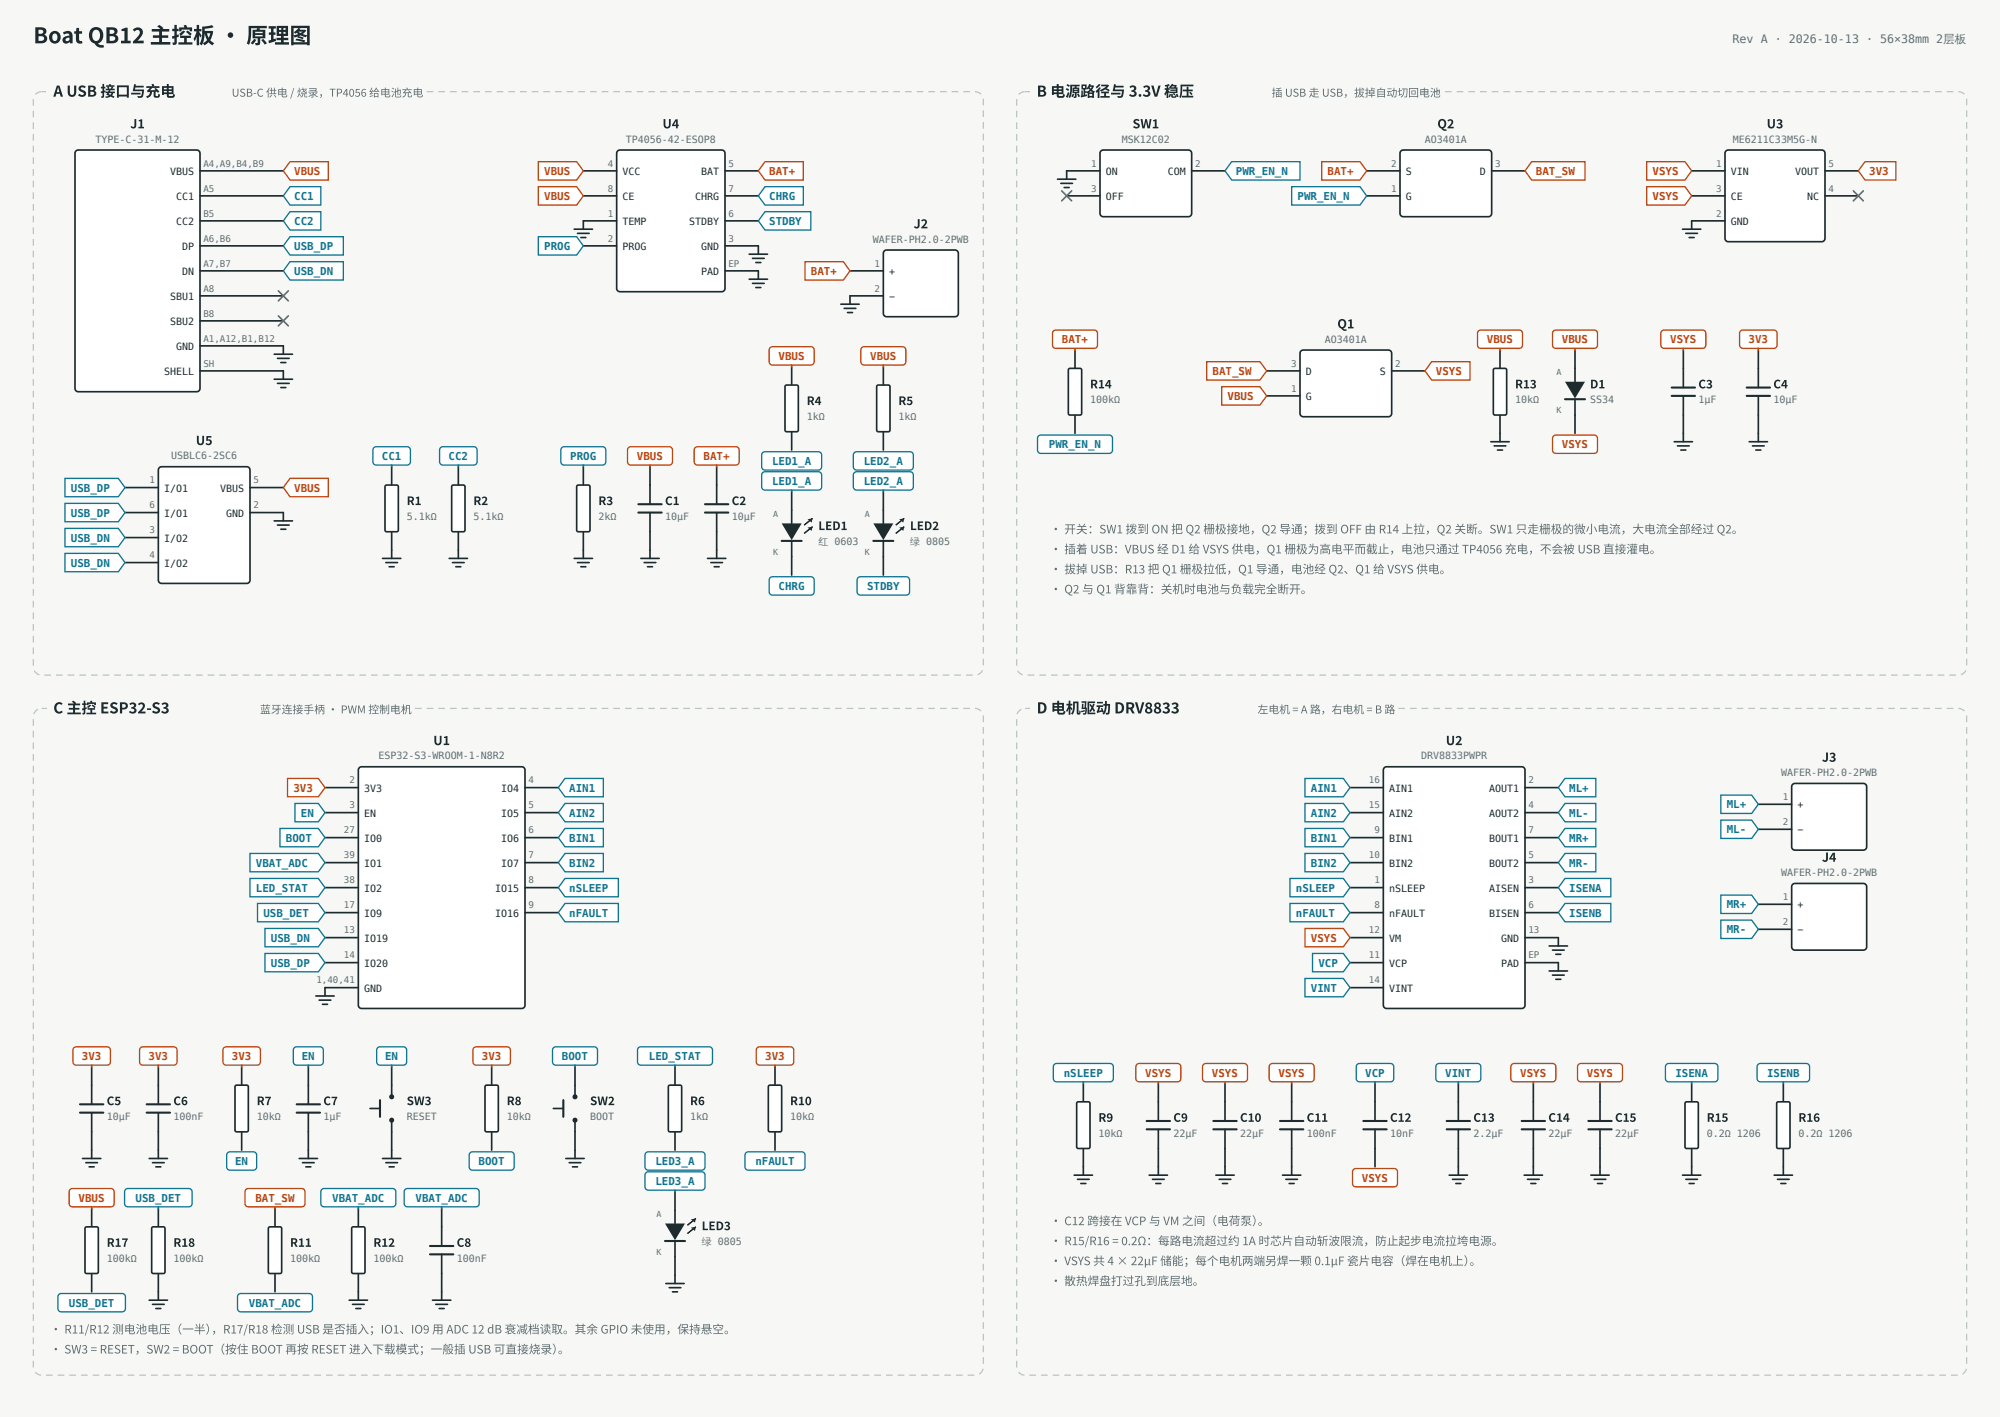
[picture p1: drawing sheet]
<svg xmlns="http://www.w3.org/2000/svg" width="635mm" height="450mm" viewBox="0 0 635 450" stroke-linecap="round" stroke-linejoin="round" font-family="sans-serif">
<defs><g id="words">
<text font-size="6.9" fill="#1d2a2e" x="10.6" y="13.8">Boat QB12 主控板 · 原理图</text>
<g font-size="4.8" fill="#1d2a2e">
<text x="16.9" y="30.7">A USB 接口 与充电</text>
<text x="329.1" y="30.7">B 电源路径与 3.3V 稳压</text>
<text x="16.9" y="226.5">C 主控 ESP32-S3</text>
<text x="329.1" y="226.5">D 电机驱动 DRV8833</text>
</g>
<g font-size="4" fill="#1d2a2e">
<text x="41.4" y="40.7">J1</text>
<text x="210.3" y="40.7">U4</text>
<text x="359.6" y="40.7">SW1</text>
<text x="456.4" y="40.7">Q2</text>
<text x="560.9" y="40.7">U3</text>
<text x="290.1" y="72.5">J2</text>
<text x="424.6" y="104.2">Q1</text>
<text x="62.2" y="141.3">U5</text>
<text x="137.6" y="236.5">U1</text>
<text x="459" y="236.5">U2</text>
<text x="578.5" y="241.8">J3</text>
<text x="578.5" y="273.6">J4</text>
</g>
<g font-size="3.7" fill="#5e6e72">
<text x="550.1" y="13.8">Rev A · 2026-10-13 · 56×38mm 2层板</text>
<text x="333.4" y="169.3">· 开关：SW1 拨到 ON 把 Q2 栅极接地，Q2 导通；拨到 OFF 由 R14 上拉，Q2 关断。SW1 只走栅极的微小电流，大电流全部经过 Q2。</text>
<text x="333.4" y="175.7">· 插着 USB：VBUS 经 D1 给 VSYS 供电，Q1 栅极为高电平而截止，电池只通过 TP4056 充电，不会被 USB 直接灌电。</text>
<text x="333.4" y="182">· 拔掉 USB：R13 把 Q1 栅极拉低，Q1 导通，电池经 Q2、Q1 给 VSYS 供电。</text>
<text x="333.4" y="188.4">· Q2 与 Q1 背靠背：关机时电池与负载完全断开。</text>
<text x="333.4" y="388.9">· C12 跨接在 VCP 与 VM 之间（电荷泵）</text>
<text x="399.4" y="388.9">。</text>
<text x="333.4" y="395.3">· R15/R16 = 0.2Ω：每路电流超过约 1A 时芯片自 动斩波限流，防止起步电流拉垮电源。</text>
<text x="333.4" y="401.6">· VSYS 共 4 × 22µF 储能；每个电机两端另焊一颗 0.1µF 瓷片电容（焊在电机上）</text>
<text x="466.6" y="401.6">。</text>
<text x="333.4" y="408">· 散热焊盘打过孔到底层地。</text>
<text x="15.9" y="423.3">· R11/R12 测电池电压（一半）</text>
<text x="67.1" y="423.3">，R17/R18 检测 USB 是否插入；IO1、IO9 用 ADC 12 dB 衰减档读取。其余 GPIO 未使用，保持悬空。</text>
<text x="15.9" y="429.7">· SW3 = RESET，SW2 = BOOT（按住 BOOT 再按 RESET 进入下载模式；一般插 USB 可直接烧录）</text>
<text x="177.1" y="429.7">。</text>
</g>
<g font-size="3.7" fill="#1d2a2e">
<text x="346.1" y="123.3">R14</text>
<text x="481" y="123.3">R13</text>
<text x="504.8" y="123.3">D1</text>
<text x="539.2" y="123.3">C3</text>
<text x="563" y="123.3">C4</text>
<text x="256.1" y="128.6">R4</text>
<text x="285.2" y="128.6">R5</text>
<text x="129.1" y="160.3">R1</text>
<text x="150.3" y="160.3">R2</text>
<text x="190" y="160.3">R3</text>
<text x="211.1" y="160.3">C1</text>
<text x="232.3" y="160.3">C2</text>
<text x="259.8" y="168.3">LED1</text>
<text x="288.9" y="168.3">LED2</text>
<text x="33.9" y="350.8">C5</text>
<text x="55" y="350.8">C6</text>
<text x="81.5" y="350.8">R7</text>
<text x="102.7" y="350.8">C7</text>
<text x="129.1" y="350.8">SW3</text>
<text x="160.9" y="350.8">R8</text>
<text x="187.3" y="350.8">SW2</text>
<text x="219.1" y="350.8">R6</text>
<text x="250.8" y="350.8">R10</text>
<text x="348.7" y="356.1">R9</text>
<text x="372.5" y="356.1">C9</text>
<text x="393.7" y="356.1">C10</text>
<text x="414.9" y="356.1">C11</text>
<text x="441.3" y="356.1">C12</text>
<text x="467.8" y="356.1">C13</text>
<text x="491.6" y="356.1">C14</text>
<text x="512.8" y="356.1">C15</text>
<text x="541.9" y="356.1">R15</text>
<text x="571" y="356.1">R16</text>
<text x="33.9" y="395.8">R17</text>
<text x="55" y="395.8">R18</text>
<text x="92.1" y="395.8">R11</text>
<text x="118.5" y="395.8">R12</text>
<text x="145" y="395.8">C8</text>
<text x="222.8" y="390.5">LED3</text>
</g>
<g font-size="3.4" fill="#5e6e72">
<text x="73.6" y="30.7">USB-C 供电 / 烧录，TP4056 给电池充电</text>
<text x="403.8" y="30.7">插 USB 走 USB，拔掉自 动切回</text>
<text x="450.5" y="30.7">电池</text>
<text x="82.5" y="226.5">蓝牙连接手柄 · PWM 控制电机</text>
<text x="399.3" y="226.5">左电机 = A 路，右电机 = B 路</text>
</g>
<g font-size="3.4" fill="#c2410c">
<text x="93.4" y="55.6">VBUS</text>
<text x="172.8" y="55.6">VBUS</text>
<text x="244.2" y="55.6">BAT+</text>
<text x="421.5" y="55.6">BAT+</text>
<text x="487.6" y="55.6">BAT_SW</text>
<text x="524.7" y="55.6">VSYS</text>
<text x="172.8" y="63.5">VBUS</text>
<text x="524.7" y="63.5">VSYS</text>
<text x="257.4" y="87.3">BAT+</text>
<text x="337.2" y="109">BAT+</text>
<text x="472.1" y="109">VBUS</text>
<text x="495.9" y="109">VBUS</text>
<text x="530.3" y="109">VSYS</text>
<text x="247.2" y="114.3">VBUS</text>
<text x="276.3" y="114.3">VBUS</text>
<text x="385" y="119.1">BAT_SW</text>
<text x="455.9" y="119.1">VSYS</text>
<text x="389.7" y="127">VBUS</text>
<text x="495.9" y="142.3">VSYS</text>
<text x="202.2" y="146.1">VBUS</text>
<text x="223.4" y="146.1">BAT+</text>
<text x="93.4" y="156.1">VBUS</text>
<text x="416.2" y="299">VSYS</text>
<text x="363.6" y="341.8">VSYS</text>
<text x="384.8" y="341.8">VSYS</text>
<text x="406" y="341.8">VSYS</text>
<text x="482.7" y="341.8">VSYS</text>
<text x="503.9" y="341.8">VSYS</text>
<text x="432.4" y="375.2">VSYS</text>
<text x="25" y="381.5">VBUS</text>
<text x="81.1" y="381.5">BAT_SW</text>
</g>
<g font-size="3.4" fill="#0e7490">
<text x="392.4" y="55.6">PWR_EN_N</text>
<text x="93.4" y="63.5">CC1</text>
<text x="244.2" y="63.5">CHRG</text>
<text x="412" y="63.5">PWR_EN_N</text>
<text x="93.4" y="71.4">CC2</text>
<text x="244.2" y="71.4">STDBY</text>
<text x="93.4" y="79.4">USB_DP</text>
<text x="172.8" y="79.4">PROG</text>
<text x="93.4" y="87.3">USB_DN</text>
<text x="333" y="142.3">PWR_EN_N</text>
<text x="121.2" y="146.1">CC1</text>
<text x="142.4" y="146.1">CC2</text>
<text x="181.1" y="146.1">PROG</text>
<text x="245.1" y="147.6">LED1_A</text>
<text x="274.2" y="147.6">LED2_A</text>
<text x="245.1" y="154">LED1_A</text>
<text x="274.2" y="154">LED2_A</text>
<text x="22.5" y="156.1">USB_DP</text>
<text x="22.5" y="164">USB_DP</text>
<text x="22.5" y="172">USB_DN</text>
<text x="22.5" y="179.9">USB_DN</text>
<text x="247.2" y="187.3">CHRG</text>
<text x="275.3" y="187.3">STDBY</text>
<text x="180.7" y="251.4">AIN1</text>
<text x="416.2" y="251.4">AIN1</text>
<text x="498.2" y="251.4">ML+</text>
<text x="548.2" y="256.6">ML+</text>
<text x="95.5" y="259.3">EN</text>
<text x="180.7" y="259.3">AIN2</text>
<text x="416.2" y="259.3">AIN2</text>
<text x="498.2" y="259.3">ML-</text>
<text x="90.8" y="267.2">BOOT</text>
<text x="180.7" y="267.2">BIN1</text>
<text x="416.2" y="267.2">BIN1</text>
<text x="498.2" y="267.2">MR+</text>
<text x="548.2" y="264.6">ML-</text>
<text x="81.2" y="275.2">VBAT_ADC</text>
<text x="180.7" y="275.2">BIN2</text>
<text x="416.2" y="275.2">BIN2</text>
<text x="498.2" y="275.2">MR-</text>
<text x="81.2" y="283.1">LED_STAT</text>
<text x="180.7" y="283.1">nSLEEP</text>
<text x="411.4" y="283.1">nSLEEP</text>
<text x="498.2" y="283.1">ISENA</text>
<text x="83.6" y="291">USB_DET</text>
<text x="180.7" y="291">nFAULT</text>
<text x="411.4" y="291">nFAULT</text>
<text x="498.2" y="291">ISENB</text>
<text x="548.2" y="288.4">MR+</text>
<text x="86" y="299">USB_DN</text>
<text x="548.2" y="296.3">MR-</text>
<text x="86" y="306.9">USB_DP</text>
<text x="418.6" y="306.9">VCP</text>
<text x="416.2" y="314.9">VINT</text>
<text x="95.8" y="336.5">EN</text>
<text x="122.3" y="336.5">EN</text>
<text x="178.4" y="336.5">BOOT</text>
<text x="206" y="336.5">LED_STAT</text>
<text x="337.7" y="341.8">nSLEEP</text>
<text x="433.5" y="341.8">VCP</text>
<text x="458.9" y="341.8">VINT</text>
<text x="531.9" y="341.8">ISENA</text>
<text x="561" y="341.8">ISENB</text>
<text x="74.7" y="369.9">EN</text>
<text x="152" y="369.9">BOOT</text>
<text x="208.1" y="369.9">LED3_A</text>
<text x="239.8" y="369.9">nFAULT</text>
<text x="208.1" y="376.2">LED3_A</text>
<text x="43" y="381.5">USB_DET</text>
<text x="105.5" y="381.5">VBAT_ADC</text>
<text x="131.9" y="381.5">VBAT_ADC</text>
<text x="21.9" y="414.9">USB_DET</text>
<text x="79" y="414.9">VBAT_ADC</text>
</g>
<g font-size="3.4" fill="#b45309">
<text x="593.5" y="55.6">3V3</text>
<text x="555.2" y="109">3V3</text>
<text x="93.1" y="251.4">3V3</text>
<text x="26" y="336.5">3V3</text>
<text x="47.2" y="336.5">3V3</text>
<text x="73.6" y="336.5">3V3</text>
<text x="153" y="336.5">3V3</text>
<text x="243" y="336.5">3V3</text>
</g>
<g font-size="3.2" fill="#5e6e72">
<text x="30.3" y="45.2">TYPE-C-31-M-12</text>
<text x="198.7" y="45.2">TP4056-42-ESOP8</text>
<text x="356.2" y="45.2">MSK12C02</text>
<text x="452.4" y="45.2">AO3401A</text>
<text x="550.2" y="45.2">ME6211C33M5G-N</text>
<text x="277.1" y="77">WAFER-PH2.0-2PWB</text>
<text x="420.6" y="108.7">AO3401A</text>
<text x="346.1" y="128.1">100kΩ</text>
<text x="481" y="128.1">10kΩ</text>
<text x="504.8" y="128.1">SS34</text>
<text x="539.2" y="128.1">1µF</text>
<text x="563" y="128.1">10µF</text>
<text x="256.1" y="133.4">1kΩ</text>
<text x="285.2" y="133.4">1kΩ</text>
<text x="54.3" y="145.8">USBLC6-2SC6</text>
<text x="129.1" y="165.1">5.1kΩ</text>
<text x="150.3" y="165.1">5.1kΩ</text>
<text x="190" y="165.1">2kΩ</text>
<text x="211.1" y="165.1">10µF</text>
<text x="232.3" y="165.1">10µF</text>
<text x="259.8" y="173">红 0603</text>
<text x="288.9" y="173">绿 0805</text>
<text x="120.2" y="241">ESP32-S3-WROOM-1-N8R2</text>
<text x="451.2" y="241">DRV8833PWPR</text>
<text x="565.5" y="246.3">WAFER-PH2.0-2PWB</text>
<text x="565.5" y="278.1">WAFER-PH2.0-2PWB</text>
<text x="33.9" y="355.6">10µF</text>
<text x="55" y="355.6">100nF</text>
<text x="81.5" y="355.6">10kΩ</text>
<text x="102.7" y="355.6">1µF</text>
<text x="129.1" y="355.6">RESET</text>
<text x="160.9" y="355.6">10kΩ</text>
<text x="187.3" y="355.6">BOOT</text>
<text x="219.1" y="355.6">1kΩ</text>
<text x="250.8" y="355.6">10kΩ</text>
<text x="348.7" y="360.9">10kΩ</text>
<text x="372.5" y="360.9">22µF</text>
<text x="393.7" y="360.9">22µF</text>
<text x="414.9" y="360.9">100nF</text>
<text x="441.3" y="360.9">10nF</text>
<text x="467.8" y="360.9">2.2µF</text>
<text x="491.6" y="360.9">22µF</text>
<text x="512.8" y="360.9">22µF</text>
<text x="541.9" y="360.9">0.2Ω 1206</text>
<text x="571" y="360.9">0.2Ω 1206</text>
<text x="222.8" y="395.3">绿 0805</text>
<text x="33.9" y="400.6">100kΩ</text>
<text x="55" y="400.6">100kΩ</text>
<text x="92.1" y="400.6">100kΩ</text>
<text x="118.5" y="400.6">100kΩ</text>
<text x="145" y="400.6">100nF</text>
</g>
<g font-size="3.2" fill="#1d2a2e">
<text x="54" y="55.6">VBUS</text>
<text x="197.6" y="55.6">VCC</text>
<text x="222.6" y="55.6">BAT</text>
<text x="351.1" y="55.6">ON</text>
<text x="370.8" y="55.6">COM</text>
<text x="446.4" y="55.6">S</text>
<text x="469.8" y="55.6">D</text>
<text x="549.5" y="55.6">VIN</text>
<text x="569.9" y="55.6">VOUT</text>
<text x="55.9" y="63.5">CC1</text>
<text x="197.6" y="63.5">CE</text>
<text x="220.7" y="63.5">CHRG</text>
<text x="351.1" y="63.5">OFF</text>
<text x="446.4" y="63.5">G</text>
<text x="549.5" y="63.5">CE</text>
<text x="573.8" y="63.5">NC</text>
<text x="55.9" y="71.4">CC2</text>
<text x="197.6" y="71.4">TEMP</text>
<text x="218.8" y="71.4">STDBY</text>
<text x="549.5" y="71.4">GND</text>
<text x="57.8" y="79.4">DP</text>
<text x="197.6" y="79.4">PROG</text>
<text x="222.6" y="79.4">GND</text>
<text x="57.8" y="87.3">DN</text>
<text x="222.6" y="87.3">PAD</text>
<text x="282.3" y="87.3">+</text>
<text x="54" y="95.2">SBU1</text>
<text x="282.3" y="95.2">−</text>
<text x="54" y="103.2">SBU2</text>
<text x="55.9" y="111.1">GND</text>
<text x="52.1" y="119.1">SHELL</text>
<text x="414.6" y="119.1">D</text>
<text x="438.1" y="119.1">S</text>
<text x="414.6" y="127">G</text>
<text x="52.1" y="156.1">I/O1</text>
<text x="69.9" y="156.1">VBUS</text>
<text x="52.1" y="164">I/O1</text>
<text x="71.8" y="164">GND</text>
<text x="52.1" y="172">I/O2</text>
<text x="52.1" y="179.9">I/O2</text>
<text x="115.6" y="251.4">3V3</text>
<text x="159.1" y="251.4">IO4</text>
<text x="441.1" y="251.4">AIN1</text>
<text x="472.8" y="251.4">AOUT1</text>
<text x="570.7" y="256.6">+</text>
<text x="115.6" y="259.3">EN</text>
<text x="159.1" y="259.3">IO5</text>
<text x="441.1" y="259.3">AIN2</text>
<text x="472.8" y="259.3">AOUT2</text>
<text x="115.6" y="267.2">IO0</text>
<text x="159.1" y="267.2">IO6</text>
<text x="441.1" y="267.2">BIN1</text>
<text x="472.8" y="267.2">BOUT1</text>
<text x="570.7" y="264.6">−</text>
<text x="115.6" y="275.2">IO1</text>
<text x="159.1" y="275.2">IO7</text>
<text x="441.1" y="275.2">BIN2</text>
<text x="472.8" y="275.2">BOUT2</text>
<text x="115.6" y="283.1">IO2</text>
<text x="157.2" y="283.1">IO15</text>
<text x="441.1" y="283.1">nSLEEP</text>
<text x="472.8" y="283.1">AISEN</text>
<text x="115.6" y="291">IO9</text>
<text x="157.2" y="291">IO16</text>
<text x="441.1" y="291">nFAULT</text>
<text x="472.8" y="291">BISEN</text>
<text x="570.7" y="288.4">+</text>
<text x="115.6" y="299">IO19</text>
<text x="441.1" y="299">VM</text>
<text x="476.6" y="299">GND</text>
<text x="570.7" y="296.3">−</text>
<text x="115.6" y="306.9">IO20</text>
<text x="441.1" y="306.9">VCP</text>
<text x="476.6" y="306.9">PAD</text>
<text x="115.6" y="314.9">GND</text>
<text x="441.1" y="314.9">VINT</text>
</g>
<g font-size="2.9" fill="#5e6e72">
<text x="64.6" y="52.9">A4,A9,B4,B9</text>
<text x="193" y="52.9">4</text>
<text x="231.2" y="52.9">5</text>
<text x="346.4" y="52.9">1</text>
<text x="379.4" y="52.9">2</text>
<text x="441.7" y="52.9">2</text>
<text x="474.7" y="52.9">3</text>
<text x="544.9" y="52.9">1</text>
<text x="580.5" y="52.9">5</text>
<text x="64.6" y="60.9">A5</text>
<text x="193" y="60.9">8</text>
<text x="231.2" y="60.9">7</text>
<text x="346.4" y="60.9">3</text>
<text x="441.7" y="60.9">1</text>
<text x="544.9" y="60.9">3</text>
<text x="580.5" y="60.9">4</text>
<text x="64.6" y="68.8">B5</text>
<text x="193" y="68.8">1</text>
<text x="231.2" y="68.8">6</text>
<text x="544.9" y="68.8">2</text>
<text x="64.6" y="76.7">A6,B6</text>
<text x="193" y="76.7">2</text>
<text x="231.2" y="76.7">3</text>
<text x="64.6" y="84.7">A7,B7</text>
<text x="231.2" y="84.7">EP</text>
<text x="277.6" y="84.7">1</text>
<text x="64.6" y="92.6">A8</text>
<text x="277.6" y="92.6">2</text>
<text x="64.6" y="100.5">B8</text>
<text x="64.6" y="108.5">A1,A12,B1,B12</text>
<text x="64.6" y="116.4">SH</text>
<text x="409.9" y="116.4">3</text>
<text x="442.9" y="116.4">2</text>
<text x="409.9" y="124.4">1</text>
<text x="47.5" y="153.5">1</text>
<text x="80.4" y="153.5">5</text>
<text x="47.5" y="161.4">6</text>
<text x="80.4" y="161.4">2</text>
<text x="47.5" y="169.3">3</text>
<text x="47.5" y="177.3">4</text>
<text x="111" y="248.7">2</text>
<text x="167.7" y="248.7">4</text>
<text x="434.6" y="248.7">16</text>
<text x="485.2" y="248.7">2</text>
<text x="111" y="256.6">3</text>
<text x="167.7" y="256.6">5</text>
<text x="434.6" y="256.6">15</text>
<text x="485.2" y="256.6">4</text>
<text x="566" y="254">1</text>
<text x="566" y="261.9">2</text>
<text x="109.2" y="264.6">27</text>
<text x="167.7" y="264.6">6</text>
<text x="436.4" y="264.6">9</text>
<text x="485.2" y="264.6">7</text>
<text x="109.2" y="272.5">39</text>
<text x="167.7" y="272.5">7</text>
<text x="434.6" y="272.5">10</text>
<text x="485.2" y="272.5">5</text>
<text x="109.2" y="280.5">38</text>
<text x="167.7" y="280.5">8</text>
<text x="436.4" y="280.5">1</text>
<text x="485.2" y="280.5">3</text>
<text x="566" y="285.8">1</text>
<text x="109.2" y="288.4">17</text>
<text x="167.7" y="288.4">9</text>
<text x="436.4" y="288.4">8</text>
<text x="485.2" y="288.4">6</text>
<text x="566" y="293.7">2</text>
<text x="109.2" y="296.3">13</text>
<text x="434.6" y="296.3">12</text>
<text x="485.2" y="296.3">13</text>
<text x="109.2" y="304.3">14</text>
<text x="434.6" y="304.3">11</text>
<text x="485.2" y="304.3">EP</text>
<text x="100.4" y="312.2">1,40,41</text>
<text x="434.6" y="312.2">14</text>
</g>
<g font-size="2.6" fill="#5e6e72">
<text x="494.2" y="119.1">A</text>
<text x="494.2" y="131.2">K</text>
<text x="245.5" y="164">A</text>
<text x="274.6" y="164">A</text>
<text x="245.5" y="176.2">K</text>
<text x="274.6" y="176.2">K</text>
<text x="208.5" y="386.3">A</text>
<text x="208.5" y="398.5">K</text>
</g>
</g></defs>
<g fill="#f7f8f6">
<path d="M0 0h635v449.8h-635z"/>
<path d="M0 0h635v445.8h-635z"/>
<path d="M0 0h635v444.5h-635z"/>
</g>
<path d="M16.9 28.9h2.1v.4h-2.1zM20.6 28.9h2.2v.4h-2.2zM24.3 28.9h2.2v.4h-2.2zM28 28.9h2.2v.4h-2.2zM31.7 28.9h2.2v.4h-2.2zM35.5 28.9h2.1v.4h-2.1zM39.2 28.9h2.1v.4h-2.1zM42.9 28.9h2.1v.4h-2.1zM46.6 28.9h2.1v.4h-2.1zM50.3 28.9h2.1v.4h-2.1zM54 28.9h2.1v.4h-2.1zM57.7 28.9h2.1v.4h-2.1zM61.4 28.9h2.1v.4h-2.1zM65.1 28.9h2.1v.4h-2.1zM68.8 28.9h2.1v.4h-2.1zM72.5 28.9h2.1v.4h-2.1zM76.2 28.9h2.1v.4h-2.1zM79.9 28.9h2.1v.4h-2.1zM83.6 28.9h2.1v.4h-2.1zM87.3 28.9h2.1v.4h-2.1zM91 28.9h2.1v.4h-2.1zM94.7 28.9h2.1v.4h-2.1zM98.4 28.9h2.1v.4h-2.1zM102.1 28.9h2.1v.4h-2.1zM105.8 28.9h2.2v.4h-2.2zM109.5 28.9h2.2v.4h-2.2zM113.2 28.9h2.2v.4h-2.2zM116.9 28.9h2.2v.4h-2.2zM120.6 28.9h2.2v.4h-2.2zM124.4 28.9h2.1v.4h-2.1zM128.1 28.9h2.1v.4h-2.1zM131.8 28.9h2.1v.4h-2.1zM135.5 28.9h2.1v.4h-2.1zM139.2 28.9h2.1v.4h-2.1zM142.9 28.9h2.1v.4h-2.1zM146.6 28.9h2.1v.4h-2.1zM150.3 28.9h2.1v.4h-2.1zM154 28.9h2.1v.4h-2.1zM157.7 28.9h2.1v.4h-2.1zM161.4 28.9h2.1v.4h-2.1zM165.1 28.9h2.1v.4h-2.1zM168.8 28.9h2.1v.4h-2.1zM172.5 28.9h2.1v.4h-2.1zM176.2 28.9h2.1v.4h-2.1zM179.9 28.9h2.1v.4h-2.1zM183.6 28.9h2.1v.4h-2.1zM187.3 28.9h2.1v.4h-2.1zM191 28.9h2.1v.4h-2.1zM194.7 28.9h2.1v.4h-2.1zM198.4 28.9h2.2v.4h-2.2zM202.1 28.9h2.2v.4h-2.2zM205.8 28.9h2.2v.4h-2.2zM209.5 28.9h2.2v.4h-2.2zM213.3 28.9h2.1v.4h-2.1zM217 28.9h2.1v.4h-2.1zM220.7 28.9h2.1v.4h-2.1zM224.4 28.9h2.1v.4h-2.1zM228.1 28.9h2.1v.4h-2.1zM231.8 28.9h2.1v.4h-2.1zM235.5 28.9h2.1v.4h-2.1zM239.2 28.9h2.1v.4h-2.1zM242.9 28.9h2.1v.4h-2.1zM246.6 28.9h2.1v.4h-2.1zM250.3 28.9h2.1v.4h-2.1zM254 28.9h2.1v.4h-2.1zM257.7 28.9h2.1v.4h-2.1zM261.4 28.9h2.1v.4h-2.1zM265.1 28.9h2.1v.4h-2.1zM268.8 28.9h2.1v.4h-2.1zM272.5 28.9h2.1v.4h-2.1zM276.2 28.9h2.1v.4h-2.1zM279.9 28.9h2.1v.4h-2.1zM283.6 28.9h2.1v.4h-2.1zM287.3 28.9h2.2v.4h-2.2zM291 28.9h2.2v.4h-2.2zM294.7 28.9h2.2v.4h-2.2zM298.4 28.9h2.2v.4h-2.2zM302.2 28.9h2.1v.4h-2.1zM305.9 28.9h2.1v.4h-2.1zM309.6 28.9l1.3 .3 .7 .6-.3 .3-.6-.5-1.1-.3zM312 31.4l.4-.1v2.1h-.4zM312 35h.4v2.1h-.4zM312 38.7h.4v2.1h-.4zM312 42.4h.4v2.2h-.4zM312 46.1h.4v2.2h-.4zM312 49.8h.4v2.2h-.4zM312 53.5h.4v2.2h-.4zM312 57.3h.4v2.1h-.4zM312 61h.4v2.1h-.4zM312 64.7h.4v2.1h-.4zM312 68.4h.4v2.1h-.4zM312 72.1h.4v2.1h-.4zM312 75.8h.4v2.1h-.4zM312 79.5h.4v2.1h-.4zM312 83.2h.4v2.1h-.4zM312 86.9h.4v2.1h-.4zM312 90.6h.4v2.1h-.4zM312 94.3h.4v2.1h-.4zM312 98h.4v2.1h-.4zM312 101.7h.4v2.1h-.4zM312 105.4h.4v2.1h-.4zM312 109.1h.4v2.1h-.4zM312 112.8h.4v2.1h-.4zM312 116.5h.4v2.1h-.4zM312 120.2h.4v2.1h-.4zM312 123.9h.4v2.1h-.4zM312 127.6h.4v2.1h-.4zM312 131.3h.4v2.2h-.4zM312 135h.4v2.2h-.4zM312 138.7h.4v2.2h-.4zM312 142.4h.4v2.2h-.4zM312 146.2h.4v2.1h-.4zM312 149.9h.4v2.1h-.4zM312 153.6h.4v2.1h-.4zM312 157.3h.4v2.1h-.4zM312 161h.4v2.1h-.4zM312 164.7h.4v2.1h-.4zM312 168.4h.4v2.1h-.4zM312 172.1h.4v2.1h-.4zM312 175.8h.4v2.1h-.4zM312 179.5h.4v2.1h-.4zM312 183.2h.4v2.1h-.4zM312 186.9h.4v2.1h-.4zM312 190.6h.4v2.1h-.4zM312 194.3h.4v2.1h-.4zM312 198h.4v2.1h-.4zM312 201.7h.4v2.1h-.4zM312 205.4h.4v2.1h-.4zM312 209.1h.4v2.1h-.4zM310.3 214l1-.6 .5-.7 .3 .2-1.2 1.3-.4 .2zM306.7 214.1h2.1v.4h-2.1zM303 214.1h2.1v.4h-2.1zM299.3 214.1h2.1v.4h-2.1zM295.6 214.1h2.1v.4h-2.1zM291.9 214.1h2.1v.4h-2.1zM288.2 214.1h2.1v.4h-2.1zM284.5 214.1h2.1v.4h-2.1zM280.8 214.1h2.1v.4h-2.1zM277.1 214.1h2.1v.4h-2.1zM273.4 214.1h2.1v.4h-2.1zM269.7 214.1h2.1v.4h-2.1zM266 214.1h2.1v.4h-2.1zM262.3 214.1h2.1v.4h-2.1zM258.6 214.1h2.1v.4h-2.1zM254.9 214.1h2.1v.4h-2.1zM251.1 214.1h2.2v.4h-2.2zM247.4 214.1h2.2v.4h-2.2zM243.7 214.1h2.2v.4h-2.2zM240 214.1h2.2v.4h-2.2zM236.3 214.1h2.1v.4h-2.1zM232.6 214.1h2.1v.4h-2.1zM228.9 214.1h2.1v.4h-2.1zM225.2 214.1h2.1v.4h-2.1zM221.5 214.1h2.1v.4h-2.1zM217.8 214.1h2.1v.4h-2.1zM214.1 214.1h2.1v.4h-2.1zM210.4 214.1h2.1v.4h-2.1zM206.7 214.1h2.1v.4h-2.1zM203 214.1h2.1v.4h-2.1zM199.3 214.1h2.1v.4h-2.1zM195.6 214.1h2.1v.4h-2.1zM191.9 214.1h2.1v.4h-2.1zM188.2 214.1h2.1v.4h-2.1zM184.5 214.1h2.1v.4h-2.1zM180.8 214.1h2.1v.4h-2.1zM177.1 214.1h2.1v.4h-2.1zM173.4 214.1h2.1v.4h-2.1zM169.7 214.1h2.1v.4h-2.1zM166 214.1h2.1v.4h-2.1zM162.2 214.1h2.2v.4h-2.2zM158.5 214.1h2.2v.4h-2.2zM154.8 214.1h2.2v.4h-2.2zM151.1 214.1h2.2v.4h-2.2zM147.4 214.1h2.1v.4h-2.1zM143.7 214.1h2.1v.4h-2.1zM140 214.1h2.1v.4h-2.1zM136.3 214.1h2.1v.4h-2.1zM132.6 214.1h2.1v.4h-2.1zM128.9 214.1h2.1v.4h-2.1zM125.2 214.1h2.1v.4h-2.1zM121.5 214.1h2.1v.4h-2.1zM117.8 214.1h2.1v.4h-2.1zM114.1 214.1h2.1v.4h-2.1zM110.4 214.1h2.1v.4h-2.1zM106.7 214.1h2.1v.4h-2.1zM103 214.1h2.1v.4h-2.1zM99.3 214.1h2.1v.4h-2.1zM95.6 214.1h2.1v.4h-2.1zM91.9 214.1h2.1v.4h-2.1zM88.2 214.1h2.1v.4h-2.1zM84.5 214.1h2.1v.4h-2.1zM80.8 214.1h2.1v.4h-2.1zM77.1 214.1h2.1v.4h-2.1zM73.3 214.1h2.2v.4h-2.2zM69.6 214.1h2.2v.4h-2.2zM65.9 214.1h2.2v.4h-2.2zM62.2 214.1h2.2v.4h-2.2zM58.5 214.1h2.1v.4h-2.1zM54.8 214.1h2.1v.4h-2.1zM51.1 214.1h2.1v.4h-2.1zM47.4 214.1h2.1v.4h-2.1zM43.7 214.1h2.1v.4h-2.1zM40 214.1h2.1v.4h-2.1zM36.3 214.1h2.1v.4h-2.1zM32.6 214.1h2.1v.4h-2.1zM28.9 214.1h2.1v.4h-2.1zM25.2 214.1h2.1v.4h-2.1zM21.5 214.1h2.1v.4h-2.1zM17.8 214.1h2.1v.4h-2.1zM14.1 214.1h2.1v.4h-2.1zM10.7 213l.4-.2 .7 .9 .8 .3-.1 .4-1.2-.7zM10.4 209.2h.4v2.2h-.4zM10.4 205.5h.4v2.2h-.4zM10.4 201.8h.4v2.1h-.4zM10.4 198.1h.4v2.1h-.4zM10.4 194.4h.4v2.1h-.4zM10.4 190.7h.4v2.1h-.4zM10.4 187h.4v2.1h-.4zM10.4 183.3h.4v2.1h-.4zM10.4 179.6h.4v2.1h-.4zM10.4 175.9h.4v2.1h-.4zM10.4 172.2h.4v2.1h-.4zM10.4 168.5h.4v2.1h-.4zM10.4 164.8h.4v2.1h-.4zM10.4 161.1h.4v2.1h-.4zM10.4 157.4h.4v2.1h-.4zM10.4 153.7h.4v2.1h-.4zM10.4 150h.4v2.1h-.4zM10.4 146.3h.4v2.1h-.4zM10.4 142.6h.4v2.1h-.4zM10.4 138.9h.4v2.1h-.4zM10.4 135.2h.4v2.1h-.4zM10.4 131.5h.4v2.1h-.4zM10.4 127.7h.4v2.2h-.4zM10.4 124h.4v2.2h-.4zM10.4 120.3h.4v2.2h-.4zM10.4 116.6h.4v2.2h-.4zM10.4 112.9h.4v2.1h-.4zM10.4 109.2h.4v2.1h-.4zM10.4 105.5h.4v2.1h-.4zM10.4 101.8h.4v2.1h-.4zM10.4 98.1h.4v2.1h-.4zM10.4 94.4h.4v2.1h-.4zM10.4 90.7h.4v2.1h-.4zM10.4 87h.4v2.1h-.4zM10.4 83.3h.4v2.1h-.4zM10.4 79.6h.4v2.1h-.4zM10.4 75.9h.4v2.1h-.4zM10.4 72.2h.4v2.1h-.4zM10.4 68.5h.4v2.1h-.4zM10.4 64.8h.4v2.1h-.4zM10.4 61.1h.4v2.1h-.4zM10.4 57.4h.4v2.1h-.4zM10.4 53.7h.4v2.1h-.4zM10.4 50h.4v2.1h-.4zM10.4 46.3h.4v2.1h-.4zM10.4 42.6h.4v2.1h-.4zM10.4 38.8h.4v2.2h-.4zM10.4 35.1h.4v2.2h-.4zM10.4 31.4l.4 .1v2.1h-.4zM11.1 29.9l1.1-.8 .9-.2v.4l-.8 .2-.9 .6zM13.2 28.9h2.1v.4h-2.1z" fill="#b9c4c2"/>
<path d="M14.8 25.4h119.1v7.4h-119.1z" fill="#f7f8f6"/>
<path d="M24.1 47.9l.8-.3h37.5a1.06 1.06 0 0 1 1.1 1.1v74.6a1.06 1.06 0 0 1-1.1 1.1h-37.5a1.06 1.06 0 0 1-1.1-1.1v-74.6z" fill="#fff"/>
<path d="M24.1 47.9l.8-.3h37.5a1.06 1.06 0 0 1 1.1 1.1v74.6a1.06 1.06 0 0 1-1.1 1.1h-37.5a1.06 1.06 0 0 1-1.1-1.1v-74.6zM63.5 54.2h26.5" fill="none" stroke="#1d2a2e" stroke-width=".53"/>
<path d="M92.1 51.3h12.1v5.8h-12.1l-2.1-2.9z" fill="#fff"/>
<path d="M92.1 51.3h12.1v5.8h-12.1l-2.1-2.9z" fill="none" stroke="#c2410c" stroke-width=".42"/>
<path d="M63.5 62.2h26.5" fill="none" stroke="#1d2a2e" stroke-width=".53"/>
<path d="M92.1 59.3h9.8v5.8h-9.8l-2.1-2.9z" fill="#fff"/>
<path d="M92.1 59.3h9.8v5.8h-9.8l-2.1-2.9z" fill="none" stroke="#0e7490" stroke-width=".42"/>
<path d="M63.5 70.1h26.5" fill="none" stroke="#1d2a2e" stroke-width=".53"/>
<path d="M92.1 67.2h9.8v5.8h-9.8l-2.1-2.9z" fill="#fff"/>
<path d="M92.1 67.2h9.8v5.8h-9.8l-2.1-2.9z" fill="none" stroke="#0e7490" stroke-width=".42"/>
<path d="M63.5 78.1h26.5" fill="none" stroke="#1d2a2e" stroke-width=".53"/>
<path d="M92.1 75.1h16.9v5.9h-16.9l-2.1-2.9z" fill="#fff"/>
<path d="M92.1 75.1h16.9v5.9h-16.9l-2.1-2.9z" fill="none" stroke="#0e7490" stroke-width=".42"/>
<path d="M63.5 86h26.5" fill="none" stroke="#1d2a2e" stroke-width=".53"/>
<path d="M92.1 83.1h16.9v5.8h-16.9l-2.1-2.9z" fill="#fff"/>
<path d="M92.1 83.1h16.9v5.8h-16.9l-2.1-2.9z" fill="none" stroke="#0e7490" stroke-width=".42"/>
<path d="M63.5 93.9h26.5M63.5 101.9h26.5M63.5 109.8h26.5v2.6M63.5 117.7h26.5v2.7M87 112.4h5.9M88.1 113.8h3.7M89.2 115.1h1.6M87 120.4h5.9M88.1 121.7h3.7M89.2 123h1.6" fill="none" stroke="#1d2a2e" stroke-width=".53"/>
<path d="M88.4 92.3l3.1 3.2M91.5 92.3l-3.1 3.2M88.4 100.3l3.1 3.2M91.5 100.3l-3.1 3.2" fill="none" stroke="#5e6e72" stroke-width=".53"/>
<path d="M50.6 148.5l.7-.3h27a1.06 1.06 0 0 1 1.1 1v34.9a1.06 1.06 0 0 1-1.1 1.1h-27a1.06 1.06 0 0 1-1-1.1v-34.9z" fill="#fff"/>
<path d="M39.7 154.8h10.6M50.6 148.5l.7-.3h27a1.06 1.06 0 0 1 1.1 1v34.9a1.06 1.06 0 0 1-1.1 1.1h-27a1.06 1.06 0 0 1-1-1.1v-34.9z" fill="none" stroke="#1d2a2e" stroke-width=".53"/>
<path d="M20.6 151.9h17l2.1 2.9-2.1 2.9h-17z" fill="#fff"/>
<path d="M20.6 151.9h17l2.1 2.9-2.1 2.9h-17z" fill="none" stroke="#0e7490" stroke-width=".42"/>
<path d="M39.7 162.7h10.6" fill="none" stroke="#1d2a2e" stroke-width=".53"/>
<path d="M20.6 159.8h17l2.1 2.9-2.1 2.9h-17z" fill="#fff"/>
<path d="M20.6 159.8h17l2.1 2.9-2.1 2.9h-17z" fill="none" stroke="#0e7490" stroke-width=".42"/>
<path d="M39.7 170.7h10.6" fill="none" stroke="#1d2a2e" stroke-width=".53"/>
<path d="M20.6 167.7h17l2.1 3-2.1 2.9h-17z" fill="#fff"/>
<path d="M20.6 167.7h17l2.1 3-2.1 2.9h-17z" fill="none" stroke="#0e7490" stroke-width=".42"/>
<path d="M39.7 178.6h10.6" fill="none" stroke="#1d2a2e" stroke-width=".53"/>
<path d="M20.6 175.7h17l2.1 2.9-2.1 2.9h-17z" fill="#fff"/>
<path d="M20.6 175.7h17l2.1 2.9-2.1 2.9h-17z" fill="none" stroke="#0e7490" stroke-width=".42"/>
<path d="M79.4 154.8h10.6" fill="none" stroke="#1d2a2e" stroke-width=".53"/>
<path d="M92.1 151.9h12.1v5.8h-12.1l-2.1-2.9z" fill="#fff"/>
<path d="M92.1 151.9h12.1v5.8h-12.1l-2.1-2.9z" fill="none" stroke="#c2410c" stroke-width=".42"/>
<path d="M124.4 148.2v5.8M79.4 162.7h10.6v2.7M87 165.4h5.9M88.1 166.7h3.7M89.2 168h1.6M124.4 168.8v5.8" fill="none" stroke="#1d2a2e" stroke-width=".53"/>
<path d="M122.4 154.1l3.5-.1 .6 .4v13.9l-.5 .5h-3.3l-.5-.4z" fill="#fff"/>
<path d="M122.4 154.1l3.5-.1 .6 .4v13.9l-.5 .5h-3.3l-.5-.4z" fill="none" stroke="#1d2a2e" stroke-width=".53"/>
<path d="M118.7 142.1l.8-.3h9.7a1.06 1.06 0 0 1 1.1 1.1v3.7a1.06 1.06 0 0 1-1.1 1h-9.7a1.06 1.06 0 0 1-1.1-1v-3.7z" fill="#fff"/>
<path d="M118.7 142.1l.8-.3h9.7a1.06 1.06 0 0 1 1.1 1.1v3.7a1.06 1.06 0 0 1-1.1 1h-9.7a1.06 1.06 0 0 1-1.1-1v-3.7z" fill="none" stroke="#0e7490" stroke-width=".42"/>
<path d="M124.4 147.6v.6" fill="none" stroke="#0e7490" stroke-width=".53"/>
<path d="M145.5 148.2v5.8M121.4 177.3h5.9M122.5 178.6h3.7M123.6 179.9h1.5M124.4 174.6v2.7M145.5 168.8v5.8" fill="none" stroke="#1d2a2e" stroke-width=".53"/>
<path d="M143.6 154.1l3.5-.1 .5 .4v13.9l-.4 .5h-3.4l-.4-.4z" fill="#fff"/>
<path d="M143.6 154.1l3.5-.1 .5 .4v13.9l-.4 .5h-3.4l-.4-.4z" fill="none" stroke="#1d2a2e" stroke-width=".53"/>
<path d="M139.9 142.1l.7-.3h9.8a1.06 1.06 0 0 1 1.1 1.1v3.7a1.06 1.06 0 0 1-1.1 1h-9.8a1.06 1.06 0 0 1-1-1v-3.7z" fill="#fff"/>
<path d="M139.9 142.1l.7-.3h9.8a1.06 1.06 0 0 1 1.1 1.1v3.7a1.06 1.06 0 0 1-1.1 1h-9.8a1.06 1.06 0 0 1-1-1v-3.7z" fill="none" stroke="#0e7490" stroke-width=".42"/>
<path d="M145.5 147.6v.6" fill="none" stroke="#0e7490" stroke-width=".53"/>
<path d="M142.6 177.3h5.8M143.7 178.6h3.7M144.7 179.9h1.6M145.5 174.6v2.7" fill="none" stroke="#1d2a2e" stroke-width=".53"/>
<path d="M196.1 47.9l.7-.3h32.3a1.06 1.06 0 0 1 1.1 1.1v42.8a1.06 1.06 0 0 1-1.1 1.1h-32.3a1.06 1.06 0 0 1-1-1.1v-42.8z" fill="#fff"/>
<path d="M185.2 54.2h10.6M196.1 47.9l.7-.3h32.3a1.06 1.06 0 0 1 1.1 1.1v42.8a1.06 1.06 0 0 1-1.1 1.1h-32.3a1.06 1.06 0 0 1-1-1.1v-42.8z" fill="none" stroke="#1d2a2e" stroke-width=".53"/>
<path d="M170.9 51.3h12.2l2.1 2.9-2.1 2.9h-12.2z" fill="#fff"/>
<path d="M170.9 51.3h12.2l2.1 2.9-2.1 2.9h-12.2z" fill="none" stroke="#c2410c" stroke-width=".42"/>
<path d="M185.2 62.2h10.6" fill="none" stroke="#1d2a2e" stroke-width=".53"/>
<path d="M170.9 59.3h12.2l2.1 2.9-2.1 2.9h-12.2z" fill="#fff"/>
<path d="M170.9 59.3h12.2l2.1 2.9-2.1 2.9h-12.2z" fill="none" stroke="#c2410c" stroke-width=".42"/>
<path d="M182.3 72.8h5.8M183.4 74.1h3.7M184.4 75.4h1.6M185.2 78.1h10.6M195.8 70.1h-10.6v2.7" fill="none" stroke="#1d2a2e" stroke-width=".53"/>
<path d="M170.9 75.1h12.2l2.1 3-2.1 2.9h-12.2z" fill="#fff"/>
<path d="M170.9 75.1h12.2l2.1 3-2.1 2.9h-12.2z" fill="none" stroke="#0e7490" stroke-width=".42"/>
<path d="M230.2 54.2h10.6" fill="none" stroke="#1d2a2e" stroke-width=".53"/>
<path d="M242.9 51.3h12.2v5.8h-12.2l-2.1-2.9z" fill="#fff"/>
<path d="M242.9 51.3h12.2v5.8h-12.2l-2.1-2.9z" fill="none" stroke="#c2410c" stroke-width=".42"/>
<path d="M230.2 62.2h10.6" fill="none" stroke="#1d2a2e" stroke-width=".53"/>
<path d="M242.9 59.3h12.2v5.8h-12.2l-2.1-2.9z" fill="#fff"/>
<path d="M242.9 59.3h12.2v5.8h-12.2l-2.1-2.9z" fill="none" stroke="#0e7490" stroke-width=".42"/>
<path d="M230.2 70.1h10.6" fill="none" stroke="#1d2a2e" stroke-width=".53"/>
<path d="M242.9 67.2h14.5v5.8h-14.5l-2.1-2.9z" fill="#fff"/>
<path d="M242.9 67.2h14.5v5.8h-14.5l-2.1-2.9z" fill="none" stroke="#0e7490" stroke-width=".42"/>
<path d="M230.2 78.1h10.6v2.6M230.2 86h10.6v2.6M237.9 80.7h5.8M237.9 88.6h5.8M238.9 82h3.7M238.9 90h3.7M240 83.3h1.6M240 91.3h1.6" fill="none" stroke="#1d2a2e" stroke-width=".53"/>
<path d="M280.8 79.7l.7-.3h21.7a1.06 1.06 0 0 1 1.1 1v19.1a1.06 1.06 0 0 1-1.1 1h-21.7a1.06 1.06 0 0 1-1-1v-19.1z" fill="#fff"/>
<path d="M280.8 79.7l.7-.3h21.7a1.06 1.06 0 0 1 1.1 1v19.1a1.06 1.06 0 0 1-1.1 1h-21.7a1.06 1.06 0 0 1-1-1v-19.1zM269.9 86h10.6" fill="none" stroke="#1d2a2e" stroke-width=".53"/>
<path d="M255.6 83.1h12.2l2.1 2.9-2.1 2.9h-12.2z" fill="#fff"/>
<path d="M255.6 83.1h12.2l2.1 2.9-2.1 2.9h-12.2z" fill="none" stroke="#c2410c" stroke-width=".42"/>
<path d="M267 96.6h5.8M268 97.9h3.7M269.1 99.2h1.6M280.5 93.9h-10.6v2.7M185.2 148.2v5.8M185.2 168.8v5.8" fill="none" stroke="#1d2a2e" stroke-width=".53"/>
<path d="M183.2 154.1l3.6-.1 .5 .4v13.9l-.4 .5h-3.4l-.4-.4z" fill="#fff"/>
<path d="M183.2 154.1l3.6-.1 .5 .4v13.9l-.4 .5h-3.4l-.4-.4z" fill="none" stroke="#1d2a2e" stroke-width=".53"/>
<path d="M178.4 142.1l.7-.3h12.2a1.06 1.06 0 0 1 1.1 1.1v3.7a1.06 1.06 0 0 1-1.1 1h-12.2a1.06 1.06 0 0 1-1-1v-3.7z" fill="#fff"/>
<path d="M178.4 142.1l.7-.3h12.2a1.06 1.06 0 0 1 1.1 1.1v3.7a1.06 1.06 0 0 1-1.1 1h-12.2a1.06 1.06 0 0 1-1-1v-3.7z" fill="none" stroke="#0e7490" stroke-width=".42"/>
<path d="M185.2 147.6v.6" fill="none" stroke="#0e7490" stroke-width=".53"/>
<path d="M206.4 148.2v11.9M182.3 177.3h5.8M183.4 178.6h3.7M184.4 179.9h1.6M185.2 174.6v2.7M206.4 162.7v11.9" fill="none" stroke="#1d2a2e" stroke-width=".53"/>
<path d="M202.7 160.1h7.4M202.7 162.7h7.4" fill="none" stroke="#1d2a2e" stroke-width=".66"/>
<path d="M199.5 142.1l.8-.3h12.2a1.06 1.06 0 0 1 1 1.1v3.7a1.06 1.06 0 0 1-1 1h-12.2a1.06 1.06 0 0 1-1.1-1v-3.7z" fill="#fff"/>
<path d="M199.5 142.1l.8-.3h12.2a1.06 1.06 0 0 1 1 1.1v3.7a1.06 1.06 0 0 1-1 1h-12.2a1.06 1.06 0 0 1-1.1-1v-3.7z" fill="none" stroke="#c2410c" stroke-width=".42"/>
<path d="M206.4 147.6v.6" fill="none" stroke="#c2410c" stroke-width=".53"/>
<path d="M227.5 148.2v11.9M203.5 177.3h5.8M204.5 178.6h3.7M205.6 179.9h1.6M206.4 174.6v2.7M227.5 162.7v11.9" fill="none" stroke="#1d2a2e" stroke-width=".53"/>
<path d="M223.8 160.1h7.4M223.8 162.7h7.4" fill="none" stroke="#1d2a2e" stroke-width=".66"/>
<path d="M220.7 142.1l.8-.3h12.1a1.06 1.06 0 0 1 1.1 1.1v3.7a1.06 1.06 0 0 1-1.1 1h-12.1a1.06 1.06 0 0 1-1.1-1v-3.7z" fill="#fff"/>
<path d="M220.7 142.1l.8-.3h12.1a1.06 1.06 0 0 1 1.1 1.1v3.7a1.06 1.06 0 0 1-1.1 1h-12.1a1.06 1.06 0 0 1-1.1-1v-3.7z" fill="none" stroke="#c2410c" stroke-width=".42"/>
<path d="M227.5 147.6v.6" fill="none" stroke="#c2410c" stroke-width=".53"/>
<path d="M251.4 116.4v5.8M251.4 137.1v5.8M224.6 177.3h5.9M225.7 178.6h3.7M226.7 179.9h1.6M227.5 174.6v2.7" fill="none" stroke="#1d2a2e" stroke-width=".53"/>
<path d="M249.4 122.4l3.5-.2 .6 .5v13.8l-.5 .5h-3.3l-.5-.4z" fill="#fff"/>
<path d="M249.4 122.4l3.5-.2 .6 .5v13.8l-.5 .5h-3.3l-.5-.4z" fill="none" stroke="#1d2a2e" stroke-width=".53"/>
<path d="M244.5 110.4l.8-.3h12.1a1.06 1.06 0 0 1 1.1 1v3.7a1.06 1.06 0 0 1-1.1 1.1h-12.1a1.06 1.06 0 0 1-1.1-1.1v-3.7z" fill="#fff"/>
<path d="M244.5 110.4l.8-.3h12.1a1.06 1.06 0 0 1 1.1 1v3.7a1.06 1.06 0 0 1-1.1 1.1h-12.1a1.06 1.06 0 0 1-1.1-1.1v-3.7z" fill="none" stroke="#c2410c" stroke-width=".42"/>
<path d="M251.4 115.9v.5" fill="none" stroke="#c2410c" stroke-width=".53"/>
<path d="M242.1 143.7l.8-.3h16.9a1.06 1.06 0 0 1 1.1 1.1v3.7a1.06 1.06 0 0 1-1.1 1h-16.9a1.06 1.06 0 0 1-1.1-1v-3.7z" fill="#fff"/>
<path d="M242.1 143.7l.8-.3h16.9a1.06 1.06 0 0 1 1.1 1.1v3.7a1.06 1.06 0 0 1-1.1 1h-16.9a1.06 1.06 0 0 1-1.1-1v-3.7z" fill="none" stroke="#0e7490" stroke-width=".42"/>
<path d="M251.4 156.1v10.1M251.4 176.7v5.9" fill="none" stroke="#1d2a2e" stroke-width=".53"/>
<path d="M248.2 166.2h6.3l-3.1 5.2z" fill="#1d2a2e"/>
<path d="M248.2 171.7h6.3" fill="none" stroke="#1d2a2e" stroke-width=".66"/>
<path d="M251.4 171.7v5" fill="none" stroke="#1d2a2e" stroke-width=".53"/>
<path d="M255.3 166.7l2.7-2.1z" fill="#000"/>
<path d="M258 164.6l-2.7 2.1" fill="none" stroke="#1d2a2e" stroke-width=".42"/>
<path d="M256.4 164.8l1.6-.2-.3 1.3z" fill="#1d2a2e"/>
<path d="M255.3 169.3l2.7-2.1z" fill="#000"/>
<path d="M258 167.2l-2.7 2.1" fill="none" stroke="#1d2a2e" stroke-width=".42"/>
<path d="M256.4 167.5l1.6-.3-.3 1.3z" fill="#1d2a2e"/>
<path d="M242.1 150.1l.8-.3h16.9a1.06 1.06 0 0 1 1.1 1v3.7a1.06 1.06 0 0 1-1.1 1.1h-16.9a1.06 1.06 0 0 1-1.1-1.1v-3.7z" fill="#fff"/>
<path d="M242.1 150.1l.8-.3h16.9a1.06 1.06 0 0 1 1.1 1v3.7a1.06 1.06 0 0 1-1.1 1.1h-16.9a1.06 1.06 0 0 1-1.1-1.1v-3.7z" fill="none" stroke="#0e7490" stroke-width=".42"/>
<path d="M251.4 155.6v.5" fill="none" stroke="#0e7490" stroke-width=".53"/>
<path d="M244.5 183.4l.8-.3h12.1a1.06 1.06 0 0 1 1.1 1v3.8a1.06 1.06 0 0 1-1.1 1h-12.1a1.06 1.06 0 0 1-1.1-1v-3.8z" fill="#fff"/>
<path d="M244.5 183.4l.8-.3h12.1a1.06 1.06 0 0 1 1.1 1v3.8a1.06 1.06 0 0 1-1.1 1h-12.1a1.06 1.06 0 0 1-1.1-1v-3.8z" fill="none" stroke="#0e7490" stroke-width=".42"/>
<path d="M280.5 116.4v5.8M280.5 137.1v5.8" fill="none" stroke="#1d2a2e" stroke-width=".53"/>
<path d="M278.5 122.4l3.5-.2 .6 .5v13.8l-.5 .5h-3.3l-.4-.4z" fill="#fff"/>
<path d="M278.5 122.4l3.5-.2 .6 .5v13.8l-.5 .5h-3.3l-.4-.4z" fill="none" stroke="#1d2a2e" stroke-width=".53"/>
<path d="M273.6 110.4l.8-.3h12.1a1.06 1.06 0 0 1 1.1 1v3.7a1.06 1.06 0 0 1-1.1 1.1h-12.1a1.06 1.06 0 0 1-1.1-1.1v-3.7z" fill="#fff"/>
<path d="M273.6 110.4l.8-.3h12.1a1.06 1.06 0 0 1 1.1 1v3.7a1.06 1.06 0 0 1-1.1 1.1h-12.1a1.06 1.06 0 0 1-1.1-1.1v-3.7z" fill="none" stroke="#c2410c" stroke-width=".42"/>
<path d="M280.5 115.9v.5" fill="none" stroke="#c2410c" stroke-width=".53"/>
<path d="M271.2 143.7l.8-.3h16.9a1.06 1.06 0 0 1 1.1 1.1v3.7a1.06 1.06 0 0 1-1.1 1h-16.9a1.06 1.06 0 0 1-1.1-1v-3.7z" fill="#fff"/>
<path d="M271.2 143.7l.8-.3h16.9a1.06 1.06 0 0 1 1.1 1.1v3.7a1.06 1.06 0 0 1-1.1 1h-16.9a1.06 1.06 0 0 1-1.1-1v-3.7z" fill="none" stroke="#0e7490" stroke-width=".42"/>
<path d="M280.5 156.1v10.1M280.5 176.7v5.9" fill="none" stroke="#1d2a2e" stroke-width=".53"/>
<path d="M277.3 166.2h6.3l-3.1 5.2z" fill="#1d2a2e"/>
<path d="M277.3 171.7h6.3" fill="none" stroke="#1d2a2e" stroke-width=".66"/>
<path d="M280.5 171.7v5" fill="none" stroke="#1d2a2e" stroke-width=".53"/>
<path d="M284.4 166.7l2.7-2.1z" fill="#000"/>
<path d="M287.1 164.6l-2.7 2.1" fill="none" stroke="#1d2a2e" stroke-width=".42"/>
<path d="M285.5 164.8l1.6-.2-.3 1.3z" fill="#1d2a2e"/>
<path d="M284.4 169.3l2.7-2.1z" fill="#000"/>
<path d="M287.1 167.2l-2.7 2.1" fill="none" stroke="#1d2a2e" stroke-width=".42"/>
<path d="M285.5 167.5l1.6-.3-.3 1.3z" fill="#1d2a2e"/>
<path d="M271.2 150.1l.8-.3h16.9a1.06 1.06 0 0 1 1.1 1v3.7a1.06 1.06 0 0 1-1.1 1.1h-16.9a1.06 1.06 0 0 1-1.1-1.1v-3.7z" fill="#fff"/>
<path d="M271.2 150.1l.8-.3h16.9a1.06 1.06 0 0 1 1.1 1v3.7a1.06 1.06 0 0 1-1.1 1.1h-16.9a1.06 1.06 0 0 1-1.1-1.1v-3.7z" fill="none" stroke="#0e7490" stroke-width=".42"/>
<path d="M280.5 155.6v.5" fill="none" stroke="#0e7490" stroke-width=".53"/>
<path d="M272.4 183.4l.8-.3h14.5a1.06 1.06 0 0 1 1.1 1v3.8a1.06 1.06 0 0 1-1.1 1h-14.5a1.06 1.06 0 0 1-1.1-1v-3.8z" fill="#fff"/>
<path d="M272.4 183.4l.8-.3h14.5a1.06 1.06 0 0 1 1.1 1v3.8a1.06 1.06 0 0 1-1.1 1h-14.5a1.06 1.06 0 0 1-1.1-1v-3.8z" fill="none" stroke="#0e7490" stroke-width=".42"/>
<path d="M329.1 28.9h2.2v.4h-2.2zM332.8 28.9h2.2v.4h-2.2zM336.5 28.9h2.2v.4h-2.2zM340.3 28.9h2.1v.4h-2.1zM344 28.9h2.1v.4h-2.1zM347.7 28.9h2.1v.4h-2.1zM351.4 28.9h2.1v.4h-2.1zM355.1 28.9h2.1v.4h-2.1zM358.8 28.9h2.1v.4h-2.1zM362.5 28.9h2.1v.4h-2.1zM366.2 28.9h2.1v.4h-2.1zM369.9 28.9h2.1v.4h-2.1zM373.6 28.9h2.1v.4h-2.1zM377.3 28.9h2.1v.4h-2.1zM381 28.9h2.1v.4h-2.1zM384.7 28.9h2.1v.4h-2.1zM388.4 28.9h2.1v.4h-2.1zM392.1 28.9h2.1v.4h-2.1zM395.8 28.9h2.1v.4h-2.1zM399.5 28.9h2.1v.4h-2.1zM403.2 28.9h2.1v.4h-2.1zM406.9 28.9h2.1v.4h-2.1zM410.6 28.9h2.1v.4h-2.1zM414.3 28.9h2.2v.4h-2.2zM418 28.9h2.2v.4h-2.2zM421.7 28.9h2.2v.4h-2.2zM425.4 28.9h2.2v.4h-2.2zM429.2 28.9h2.1v.4h-2.1zM432.9 28.9h2.1v.4h-2.1zM436.6 28.9h2.1v.4h-2.1zM440.3 28.9h2.1v.4h-2.1zM444 28.9h2.1v.4h-2.1zM447.7 28.9h2.1v.4h-2.1zM451.4 28.9h2.1v.4h-2.1zM455.1 28.9h2.1v.4h-2.1zM458.8 28.9h2.1v.4h-2.1zM462.5 28.9h2.1v.4h-2.1zM466.2 28.9h2.1v.4h-2.1zM469.9 28.9h2.1v.4h-2.1zM473.6 28.9h2.1v.4h-2.1zM477.3 28.9h2.1v.4h-2.1zM481 28.9h2.1v.4h-2.1zM484.7 28.9h2.1v.4h-2.1zM488.4 28.9h2.1v.4h-2.1zM492.1 28.9h2.1v.4h-2.1zM495.8 28.9h2.1v.4h-2.1zM499.5 28.9h2.1v.4h-2.1zM503.2 28.9h2.2v.4h-2.2zM506.9 28.9h2.2v.4h-2.2zM510.6 28.9h2.2v.4h-2.2zM514.3 28.9h2.2v.4h-2.2zM518.1 28.9h2.1v.4h-2.1zM521.8 28.9h2.1v.4h-2.1zM525.5 28.9h2.1v.4h-2.1zM529.2 28.9h2.1v.4h-2.1zM532.9 28.9h2.1v.4h-2.1zM536.6 28.9h2.1v.4h-2.1zM540.3 28.9h2.1v.4h-2.1zM544 28.9h2.1v.4h-2.1zM547.7 28.9h2.1v.4h-2.1zM551.4 28.9h2.1v.4h-2.1zM555.1 28.9h2.1v.4h-2.1zM558.8 28.9h2.1v.4h-2.1zM562.5 28.9h2.1v.4h-2.1zM566.2 28.9h2.1v.4h-2.1zM569.9 28.9h2.1v.4h-2.1zM573.6 28.9h2.1v.4h-2.1zM577.3 28.9h2.1v.4h-2.1zM581 28.9h2.1v.4h-2.1zM584.7 28.9h2.1v.4h-2.1zM588.4 28.9h2.1v.4h-2.1zM592.1 28.9h2.2v.4h-2.2zM595.8 28.9h2.2v.4h-2.2zM599.5 28.9h2.2v.4h-2.2zM603.2 28.9h2.2v.4h-2.2zM607 28.9h2.1v.4h-2.1zM610.7 28.9h2.1v.4h-2.1zM614.4 28.9h2.1v.4h-2.1zM618.1 28.9h2.1v.4h-2.1zM621.8 28.9l.9 .1 1.1 .8-.3 .3-.9-.7-.8-.1zM624.2 31.4l.4-.1v2.1h-.4zM624.2 35h.4v2.1h-.4zM624.2 38.7h.4v2.1h-.4zM624.2 42.4h.4v2.2h-.4zM624.2 46.1h.4v2.2h-.4zM624.2 49.8h.4v2.2h-.4zM624.2 53.5h.4v2.2h-.4zM624.2 57.3h.4v2.1h-.4zM624.2 61h.4v2.1h-.4zM624.2 64.7h.4v2.1h-.4zM624.2 68.4h.4v2.1h-.4zM624.2 72.1h.4v2.1h-.4zM624.2 75.8h.4v2.1h-.4zM624.2 79.5h.4v2.1h-.4zM624.2 83.2h.4v2.1h-.4zM624.2 86.9h.4v2.1h-.4zM624.2 90.6h.4v2.1h-.4zM624.2 94.3h.4v2.1h-.4zM624.2 98h.4v2.1h-.4zM624.2 101.7h.4v2.1h-.4zM624.2 105.4h.4v2.1h-.4zM624.2 109.1h.4v2.1h-.4zM624.2 112.8h.4v2.1h-.4zM624.2 116.5h.4v2.1h-.4zM624.2 120.2h.4v2.1h-.4zM624.2 123.9h.4v2.1h-.4zM624.2 127.6h.4v2.1h-.4zM624.2 131.3h.4v2.2h-.4zM624.2 135h.4v2.2h-.4zM624.2 138.7h.4v2.2h-.4zM624.2 142.4h.4v2.2h-.4zM624.2 146.2h.4v2.1h-.4zM624.2 149.9h.4v2.1h-.4zM624.2 153.6h.4v2.1h-.4zM624.2 157.3h.4v2.1h-.4zM624.2 161h.4v2.1h-.4zM624.2 164.7h.4v2.1h-.4zM624.2 168.4h.4v2.1h-.4zM624.2 172.1h.4v2.1h-.4zM624.2 175.8h.4v2.1h-.4zM624.2 179.5h.4v2.1h-.4zM624.2 183.2h.4v2.1h-.4zM624.2 186.9h.4v2.1h-.4zM624.2 190.6h.4v2.1h-.4zM624.2 194.3h.4v2.1h-.4zM624.2 198h.4v2.1h-.4zM624.2 201.7h.4v2.1h-.4zM624.2 205.4h.4v2.1h-.4zM624.2 209.1h.4v2.1h-.4zM622.5 214l.8-.4 .7-.9 .3 .2-1.2 1.3-.4 .2zM618.9 214.1h2.1v.4h-2.1zM615.2 214.1h2.1v.4h-2.1zM611.5 214.1h2.1v.4h-2.1zM607.8 214.1h2.1v.4h-2.1zM604.1 214.1h2.1v.4h-2.1zM600.4 214.1h2.1v.4h-2.1zM596.7 214.1h2.1v.4h-2.1zM593 214.1h2.1v.4h-2.1zM589.3 214.1h2.1v.4h-2.1zM585.6 214.1h2.1v.4h-2.1zM581.9 214.1h2.1v.4h-2.1zM578.2 214.1h2.1v.4h-2.1zM574.5 214.1h2.1v.4h-2.1zM570.8 214.1h2.1v.4h-2.1zM567.1 214.1h2.1v.4h-2.1zM563.4 214.1h2.1v.4h-2.1zM559.7 214.1h2.1v.4h-2.1zM555.9 214.1h2.2v.4h-2.2zM552.2 214.1h2.2v.4h-2.2zM548.5 214.1h2.2v.4h-2.2zM544.8 214.1h2.2v.4h-2.2zM541.1 214.1h2.1v.4h-2.1zM537.4 214.1h2.1v.4h-2.1zM533.7 214.1h2.1v.4h-2.1zM530 214.1h2.1v.4h-2.1zM526.3 214.1h2.1v.4h-2.1zM522.6 214.1h2.1v.4h-2.1zM518.9 214.1h2.1v.4h-2.1zM515.2 214.1h2.1v.4h-2.1zM511.5 214.1h2.1v.4h-2.1zM507.8 214.1h2.1v.4h-2.1zM504.1 214.1h2.1v.4h-2.1zM500.4 214.1h2.1v.4h-2.1zM496.7 214.1h2.1v.4h-2.1zM493 214.1h2.1v.4h-2.1zM489.3 214.1h2.1v.4h-2.1zM485.6 214.1h2.1v.4h-2.1zM481.9 214.1h2.1v.4h-2.1zM478.2 214.1h2.1v.4h-2.1zM474.5 214.1h2.1v.4h-2.1zM470.8 214.1h2.1v.4h-2.1zM467 214.1h2.2v.4h-2.2zM463.3 214.1h2.2v.4h-2.2zM459.6 214.1h2.2v.4h-2.2zM455.9 214.1h2.2v.4h-2.2zM452.2 214.1h2.1v.4h-2.1zM448.5 214.1h2.1v.4h-2.1zM444.8 214.1h2.1v.4h-2.1zM441.1 214.1h2.1v.4h-2.1zM437.4 214.1h2.1v.4h-2.1zM433.7 214.1h2.1v.4h-2.1zM430 214.1h2.1v.4h-2.1zM426.3 214.1h2.1v.4h-2.1zM422.6 214.1h2.1v.4h-2.1zM418.9 214.1h2.1v.4h-2.1zM415.2 214.1h2.1v.4h-2.1zM411.5 214.1h2.1v.4h-2.1zM407.8 214.1h2.1v.4h-2.1zM404.1 214.1h2.1v.4h-2.1zM400.4 214.1h2.1v.4h-2.1zM396.7 214.1h2.1v.4h-2.1zM393 214.1h2.1v.4h-2.1zM389.3 214.1h2.1v.4h-2.1zM385.6 214.1h2.1v.4h-2.1zM381.9 214.1h2.1v.4h-2.1zM378.1 214.1h2.2v.4h-2.2zM374.4 214.1h2.2v.4h-2.2zM370.7 214.1h2.2v.4h-2.2zM367 214.1h2.2v.4h-2.2zM363.3 214.1h2.1v.4h-2.1zM359.6 214.1h2.1v.4h-2.1zM355.9 214.1h2.1v.4h-2.1zM352.2 214.1h2.1v.4h-2.1zM348.5 214.1h2.1v.4h-2.1zM344.8 214.1h2.1v.4h-2.1zM341.1 214.1h2.1v.4h-2.1zM337.4 214.1h2.1v.4h-2.1zM333.7 214.1h2.1v.4h-2.1zM330 214.1h2.1v.4h-2.1zM326.3 214.1h2.1v.4h-2.1zM322.9 213l.4-.2 .7 .9 .8 .3-.1 .4-1.2-.7zM322.6 209.2h.4v2.2h-.4zM322.6 205.5h.4v2.2h-.4zM322.6 201.8h.4v2.1h-.4zM322.6 198.1h.4v2.1h-.4zM322.6 194.4h.4v2.1h-.4zM322.6 190.7h.4v2.1h-.4zM322.6 187h.4v2.1h-.4zM322.6 183.3h.4v2.1h-.4zM322.6 179.6h.4v2.1h-.4zM322.6 175.9h.4v2.1h-.4zM322.6 172.2h.4v2.1h-.4zM322.6 168.5h.4v2.1h-.4zM322.6 164.8h.4v2.1h-.4zM322.6 161.1h.4v2.1h-.4zM322.6 157.4h.4v2.1h-.4zM322.6 153.7h.4v2.1h-.4zM322.6 150h.4v2.1h-.4zM322.6 146.3h.4v2.1h-.4zM322.6 142.6h.4v2.1h-.4zM322.6 138.9h.4v2.1h-.4zM322.6 135.2h.4v2.1h-.4zM322.6 131.5h.4v2.1h-.4zM322.6 127.7h.4v2.2h-.4zM322.6 124h.4v2.2h-.4zM322.6 120.3h.4v2.2h-.4zM322.6 116.6h.4v2.2h-.4zM322.6 112.9h.4v2.1h-.4zM322.6 109.2h.4v2.1h-.4zM322.6 105.5h.4v2.1h-.4zM322.6 101.8h.4v2.1h-.4zM322.6 98.1h.4v2.1h-.4zM322.6 94.4h.4v2.1h-.4zM322.6 90.7h.4v2.1h-.4zM322.6 87h.4v2.1h-.4zM322.6 83.3h.4v2.1h-.4zM322.6 79.6h.4v2.1h-.4zM322.6 75.9h.4v2.1h-.4zM322.6 72.2h.4v2.1h-.4zM322.6 68.5h.4v2.1h-.4zM322.6 64.8h.4v2.1h-.4zM322.6 61.1h.4v2.1h-.4zM322.6 57.4h.4v2.1h-.4zM322.6 53.7h.4v2.1h-.4zM322.6 50h.4v2.1h-.4zM322.6 46.3h.4v2.1h-.4zM322.6 42.6h.4v2.1h-.4zM322.6 38.8h.4v2.2h-.4zM322.6 35.1h.4v2.2h-.4zM322.6 31.4l.4 .1v2.1h-.4zM323.3 29.9l1.1-.8 .9-.2v.4l-1.1 .3-.6 .5zM325.4 28.9h2.2v.4h-2.2z" fill="#b9c4c2"/>
<path d="M327 25.4h122.8v7.4h-122.8z" fill="#f7f8f6"/>
<path d="M349.6 47.9l.7-.3h27a1.06 1.06 0 0 1 1.1 1.1v19a1.06 1.06 0 0 1-1.1 1.1h-27a1.06 1.06 0 0 1-1.1-1.1v-19z" fill="#fff"/>
<path d="M335.8 56.9h5.8M336.8 58.2h3.7M337.9 59.5h1.6M349.2 54.2h-10.5v2.7M349.6 47.9l.7-.3h27a1.06 1.06 0 0 1 1.1 1.1v19a1.06 1.06 0 0 1-1.1 1.1h-27a1.06 1.06 0 0 1-1.1-1.1v-19zM378.4 54.2h10.5M338.7 62.2h10.5" fill="none" stroke="#1d2a2e" stroke-width=".53"/>
<path d="M337.1 60.6l3.2 3.2M340.3 60.6l-3.2 3.2" fill="none" stroke="#5e6e72" stroke-width=".53"/>
<path d="M391.1 51.3h21.6v5.8h-21.6l-2.2-2.9z" fill="#fff"/>
<path d="M391.1 51.3h21.6v5.8h-21.6l-2.2-2.9z" fill="none" stroke="#0e7490" stroke-width=".42"/>
<path d="M444.8 47.9l.8-.3h26.9a1.06 1.06 0 0 1 1.1 1.1v19a1.06 1.06 0 0 1-1.1 1.1h-26.9a1.06 1.06 0 0 1-1.1-1.1v-19z" fill="#fff"/>
<path d="M433.9 54.2h10.6M444.8 47.9l.8-.3h26.9a1.06 1.06 0 0 1 1.1 1.1v19a1.06 1.06 0 0 1-1.1 1.1h-26.9a1.06 1.06 0 0 1-1.1-1.1v-19z" fill="none" stroke="#1d2a2e" stroke-width=".53"/>
<path d="M419.6 51.3h12.2l2.1 2.9-2.1 2.9h-12.2z" fill="#fff"/>
<path d="M419.6 51.3h12.2l2.1 2.9-2.1 2.9h-12.2z" fill="none" stroke="#c2410c" stroke-width=".42"/>
<path d="M433.9 62.2h10.6" fill="none" stroke="#1d2a2e" stroke-width=".53"/>
<path d="M410.1 59.3h21.7l2.1 2.9-2.1 2.9h-21.7z" fill="#fff"/>
<path d="M410.1 59.3h21.7l2.1 2.9-2.1 2.9h-21.7z" fill="none" stroke="#0e7490" stroke-width=".42"/>
<path d="M473.6 54.2h10.6" fill="none" stroke="#1d2a2e" stroke-width=".53"/>
<path d="M486.3 51.3h16.9v5.8h-16.9l-2.1-2.9z" fill="#fff"/>
<path d="M486.3 51.3h16.9v5.8h-16.9l-2.1-2.9z" fill="none" stroke="#c2410c" stroke-width=".42"/>
<path d="M548 47.9l.7-.3h29.7a1.06 1.06 0 0 1 1 1.1v27a1.06 1.06 0 0 1-1 1h-29.7a1.06 1.06 0 0 1-1-1v-27z" fill="#fff"/>
<path d="M537.1 54.2h10.6M548 47.9l.7-.3h29.7a1.06 1.06 0 0 1 1 1.1v27a1.06 1.06 0 0 1-1 1h-29.7a1.06 1.06 0 0 1-1-1v-27z" fill="none" stroke="#1d2a2e" stroke-width=".53"/>
<path d="M522.8 51.3h12.2l2.1 2.9-2.1 2.9h-12.2z" fill="#fff"/>
<path d="M522.8 51.3h12.2l2.1 2.9-2.1 2.9h-12.2z" fill="none" stroke="#c2410c" stroke-width=".42"/>
<path d="M537.1 62.2h10.6" fill="none" stroke="#1d2a2e" stroke-width=".53"/>
<path d="M522.8 59.3h12.2l2.1 2.9-2.1 2.9h-12.2z" fill="#fff"/>
<path d="M522.8 59.3h12.2l2.1 2.9-2.1 2.9h-12.2z" fill="none" stroke="#c2410c" stroke-width=".42"/>
<path d="M579.4 54.2h10.6M534.2 72.8h5.8M535.3 74.1h3.7M536.3 75.4h1.6M547.7 70.1h-10.6v2.7" fill="none" stroke="#1d2a2e" stroke-width=".53"/>
<path d="M592.1 51.3h9.8v5.8h-9.8l-2.1-2.9z" fill="#fff"/>
<path d="M592.1 51.3h9.8v5.8h-9.8l-2.1-2.9z" fill="none" stroke="#b45309" stroke-width=".42"/>
<path d="M579.4 62.2h10.6M341.3 111.1v5.8M341.3 131.8v5.8" fill="none" stroke="#1d2a2e" stroke-width=".53"/>
<path d="M588.4 60.6l3.2 3.2M591.6 60.6l-3.2 3.2" fill="none" stroke="#5e6e72" stroke-width=".53"/>
<path d="M339.4 117.1l3.5-.2 .5 .5v13.8l-.4 .6h-3.4l-.4-.5z" fill="#fff"/>
<path d="M339.4 117.1l3.5-.2 .5 .5v13.8l-.4 .6h-3.4l-.4-.5z" fill="none" stroke="#1d2a2e" stroke-width=".53"/>
<path d="M334.5 105.1l.7-.3h12.2a1.06 1.06 0 0 1 1.1 1v3.7a1.06 1.06 0 0 1-1.1 1.1h-12.2a1.06 1.06 0 0 1-1-1.1v-3.7z" fill="#fff"/>
<path d="M334.5 105.1l.7-.3h12.2a1.06 1.06 0 0 1 1.1 1v3.7a1.06 1.06 0 0 1-1.1 1.1h-12.2a1.06 1.06 0 0 1-1-1.1v-3.7z" fill="none" stroke="#c2410c" stroke-width=".42"/>
<path d="M341.3 110.6v.5" fill="none" stroke="#c2410c" stroke-width=".53"/>
<path d="M329.7 138.4l.8-.3h21.7a1.06 1.06 0 0 1 1 1.1v3.7a1.06 1.06 0 0 1-1 1h-21.7a1.06 1.06 0 0 1-1.1-1v-3.7z" fill="#fff"/>
<path d="M329.7 138.4l.8-.3h21.7a1.06 1.06 0 0 1 1 1.1v3.7a1.06 1.06 0 0 1-1 1h-21.7a1.06 1.06 0 0 1-1.1-1v-3.7z" fill="none" stroke="#0e7490" stroke-width=".42"/>
<path d="M413.1 111.4l.7-.3h27a1.06 1.06 0 0 1 1.1 1.1v19a1.06 1.06 0 0 1-1.1 1.1h-27a1.06 1.06 0 0 1-1.1-1.1v-19z" fill="#fff"/>
<path d="M402.2 117.7h10.5M413.1 111.4l.7-.3h27a1.06 1.06 0 0 1 1.1 1.1v19a1.06 1.06 0 0 1-1.1 1.1h-27a1.06 1.06 0 0 1-1.1-1.1v-19z" fill="none" stroke="#1d2a2e" stroke-width=".53"/>
<path d="M383.1 114.8h16.9l2.2 2.9-2.2 2.9h-16.9z" fill="#fff"/>
<path d="M383.1 114.8h16.9l2.2 2.9-2.2 2.9h-16.9z" fill="none" stroke="#c2410c" stroke-width=".42"/>
<path d="M402.2 125.7h10.5" fill="none" stroke="#1d2a2e" stroke-width=".53"/>
<path d="M387.9 122.8h12.1l2.2 2.9-2.2 2.9h-12.1z" fill="#fff"/>
<path d="M387.9 122.8h12.1l2.2 2.9-2.2 2.9h-12.1z" fill="none" stroke="#c2410c" stroke-width=".42"/>
<path d="M441.9 117.7h10.5" fill="none" stroke="#1d2a2e" stroke-width=".53"/>
<path d="M454.6 114.8h12.1v5.8h-12.1l-2.2-2.9z" fill="#fff"/>
<path d="M454.6 114.8h12.1v5.8h-12.1l-2.2-2.9z" fill="none" stroke="#c2410c" stroke-width=".42"/>
<path d="M476.2 111.1v5.8M476.2 131.8v5.8" fill="none" stroke="#1d2a2e" stroke-width=".53"/>
<path d="M474.3 117.1l3.5-.2 .6 .5v13.8l-.5 .6h-3.3l-.5-.5z" fill="#fff"/>
<path d="M474.3 117.1l3.5-.2 .6 .5v13.8l-.5 .6h-3.3l-.5-.5z" fill="none" stroke="#1d2a2e" stroke-width=".53"/>
<path d="M469.4 105.1l.8-.3h12.1a1.06 1.06 0 0 1 1.1 1v3.7a1.06 1.06 0 0 1-1.1 1.1h-12.1a1.06 1.06 0 0 1-1.1-1.1v-3.7z" fill="#fff"/>
<path d="M469.4 105.1l.8-.3h12.1a1.06 1.06 0 0 1 1.1 1v3.7a1.06 1.06 0 0 1-1.1 1.1h-12.1a1.06 1.06 0 0 1-1.1-1.1v-3.7z" fill="none" stroke="#c2410c" stroke-width=".42"/>
<path d="M476.2 110.6v.5" fill="none" stroke="#c2410c" stroke-width=".53"/>
<path d="M500.1 111.1v10.1M476.2 137.6v2.6M500.1 131.8v5.8M473.3 140.2h5.9M474.4 141.6h3.7M475.5 142.9h1.5" fill="none" stroke="#1d2a2e" stroke-width=".53"/>
<path d="M496.9 121.2h6.3l-3.1 5.3z" fill="#1d2a2e"/>
<path d="M496.9 126.7h6.3" fill="none" stroke="#1d2a2e" stroke-width=".66"/>
<path d="M500.1 126.7v5.1" fill="none" stroke="#1d2a2e" stroke-width=".53"/>
<path d="M493.2 105.1l.8-.3h12.1a1.06 1.06 0 0 1 1.1 1v3.7a1.06 1.06 0 0 1-1.1 1.1h-12.1a1.06 1.06 0 0 1-1.1-1.1v-3.7z" fill="#fff"/>
<path d="M493.2 105.1l.8-.3h12.1a1.06 1.06 0 0 1 1.1 1v3.7a1.06 1.06 0 0 1-1.1 1.1h-12.1a1.06 1.06 0 0 1-1.1-1.1v-3.7z" fill="none" stroke="#c2410c" stroke-width=".42"/>
<path d="M500.1 110.6v.5" fill="none" stroke="#c2410c" stroke-width=".53"/>
<path d="M493.2 138.4l.8-.3h12.1a1.06 1.06 0 0 1 1.1 1.1v3.7a1.06 1.06 0 0 1-1.1 1h-12.1a1.06 1.06 0 0 1-1.1-1v-3.7z" fill="#fff"/>
<path d="M493.2 138.4l.8-.3h12.1a1.06 1.06 0 0 1 1.1 1.1v3.7a1.06 1.06 0 0 1-1.1 1h-12.1a1.06 1.06 0 0 1-1.1-1v-3.7z" fill="none" stroke="#c2410c" stroke-width=".42"/>
<path d="M534.5 111.1v11.9M534.5 125.7v11.9" fill="none" stroke="#1d2a2e" stroke-width=".53"/>
<path d="M530.8 123h7.4M530.8 125.7h7.4" fill="none" stroke="#1d2a2e" stroke-width=".66"/>
<path d="M527.6 105.1l.8-.3h12.1a1.06 1.06 0 0 1 1.1 1v3.7a1.06 1.06 0 0 1-1.1 1.1h-12.1a1.06 1.06 0 0 1-1.1-1.1v-3.7z" fill="#fff"/>
<path d="M527.6 105.1l.8-.3h12.1a1.06 1.06 0 0 1 1.1 1v3.7a1.06 1.06 0 0 1-1.1 1.1h-12.1a1.06 1.06 0 0 1-1.1-1.1v-3.7z" fill="none" stroke="#c2410c" stroke-width=".42"/>
<path d="M534.5 110.6v.5" fill="none" stroke="#c2410c" stroke-width=".53"/>
<path d="M558.3 111.1v11.9M534.5 137.6v2.6M558.3 125.7v11.9M531.5 140.2h5.9M532.6 141.6h3.7M533.7 142.9h1.6" fill="none" stroke="#1d2a2e" stroke-width=".53"/>
<path d="M554.6 123h7.4M554.6 125.7h7.4" fill="none" stroke="#1d2a2e" stroke-width=".66"/>
<path d="M552.6 105.1l.8-.3h9.8a1.06 1.06 0 0 1 1 1v3.7a1.06 1.06 0 0 1-1 1.1h-9.8a1.06 1.06 0 0 1-1.1-1.1v-3.7z" fill="#fff"/>
<path d="M552.6 105.1l.8-.3h9.8a1.06 1.06 0 0 1 1 1v3.7a1.06 1.06 0 0 1-1 1.1h-9.8a1.06 1.06 0 0 1-1.1-1.1v-3.7z" fill="none" stroke="#b45309" stroke-width=".42"/>
<path d="M558.3 110.6v.5" fill="none" stroke="#b45309" stroke-width=".53"/>
<path d="M558.3 137.6v2.6M555.4 140.2h5.8M556.4 141.6h3.7M557.5 142.9h1.6" fill="none" stroke="#1d2a2e" stroke-width=".53"/>
<path d="M16.9 224.7h2.1v.4h-2.1zM20.6 224.7h2.2v.4h-2.2zM24.3 224.7h2.2v.4h-2.2zM28 224.7h2.2v.4h-2.2zM31.7 224.7h2.2v.4h-2.2zM35.5 224.7h2.1v.4h-2.1zM39.2 224.7h2.1v.4h-2.1zM42.9 224.7h2.1v.4h-2.1zM46.6 224.7h2.1v.4h-2.1zM50.3 224.7h2.1v.4h-2.1zM54 224.7h2.1v.4h-2.1zM57.7 224.7h2.1v.4h-2.1zM61.4 224.7h2.1v.4h-2.1zM65.1 224.7h2.1v.4h-2.1zM68.8 224.7h2.1v.4h-2.1zM72.5 224.7h2.1v.4h-2.1zM76.2 224.7h2.1v.4h-2.1zM79.9 224.7h2.1v.4h-2.1zM83.6 224.7h2.1v.4h-2.1zM87.3 224.7h2.1v.4h-2.1zM91 224.7h2.1v.4h-2.1zM94.7 224.7h2.1v.4h-2.1zM98.4 224.7h2.1v.4h-2.1zM102.1 224.7h2.1v.4h-2.1zM105.8 224.7h2.2v.4h-2.2zM109.5 224.7h2.2v.4h-2.2zM113.2 224.7h2.2v.4h-2.2zM116.9 224.7h2.2v.4h-2.2zM120.6 224.7h2.2v.4h-2.2zM124.4 224.7h2.1v.4h-2.1zM128.1 224.7h2.1v.4h-2.1zM131.8 224.7h2.1v.4h-2.1zM135.5 224.7h2.1v.4h-2.1zM139.2 224.7h2.1v.4h-2.1zM142.9 224.7h2.1v.4h-2.1zM146.6 224.7h2.1v.4h-2.1zM150.3 224.7h2.1v.4h-2.1zM154 224.7h2.1v.4h-2.1zM157.7 224.7h2.1v.4h-2.1zM161.4 224.7h2.1v.4h-2.1zM165.1 224.7h2.1v.4h-2.1zM168.8 224.7h2.1v.4h-2.1zM172.5 224.7h2.1v.4h-2.1zM176.2 224.7h2.1v.4h-2.1zM179.9 224.7h2.1v.4h-2.1zM183.6 224.7h2.1v.4h-2.1zM187.3 224.7h2.1v.4h-2.1zM191 224.7h2.1v.4h-2.1zM194.7 224.7h2.1v.4h-2.1zM198.4 224.7h2.2v.4h-2.2zM202.1 224.7h2.2v.4h-2.2zM205.8 224.7h2.2v.4h-2.2zM209.5 224.7h2.2v.4h-2.2zM213.3 224.7h2.1v.4h-2.1zM217 224.7h2.1v.4h-2.1zM220.7 224.7h2.1v.4h-2.1zM224.4 224.7h2.1v.4h-2.1zM228.1 224.7h2.1v.4h-2.1zM231.8 224.7h2.1v.4h-2.1zM235.5 224.7h2.1v.4h-2.1zM239.2 224.7h2.1v.4h-2.1zM242.9 224.7h2.1v.4h-2.1zM246.6 224.7h2.1v.4h-2.1zM250.3 224.7h2.1v.4h-2.1zM254 224.7h2.1v.4h-2.1zM257.7 224.7h2.1v.4h-2.1zM261.4 224.7h2.1v.4h-2.1zM265.1 224.7h2.1v.4h-2.1zM268.8 224.7h2.1v.4h-2.1zM272.5 224.7h2.1v.4h-2.1zM276.2 224.7h2.1v.4h-2.1zM279.9 224.7h2.1v.4h-2.1zM283.6 224.7h2.1v.4h-2.1zM287.3 224.7h2.2v.4h-2.2zM291 224.7h2.2v.4h-2.2zM294.7 224.7h2.2v.4h-2.2zM298.4 224.7h2.2v.4h-2.2zM302.2 224.7h2.1v.4h-2.1zM305.9 224.7h2.1v.4h-2.1zM309.6 224.7l.9 .1 1.1 .8-.3 .2-.6-.4-1.1-.3zM312 227.2l.4-.1v2.1h-.4zM312 230.8h.4v2.1h-.4zM312 234.5h.4v2.1h-.4zM312 238.2h.4v2.1h-.4zM312 241.9h.4v2.1h-.4zM312 245.6h.4v2.2h-.4zM312 249.3h.4v2.2h-.4zM312 253h.4v2.2h-.4zM312 256.7h.4v2.2h-.4zM312 260.5h.4v2.1h-.4zM312 264.2h.4v2.1h-.4zM312 267.9h.4v2.1h-.4zM312 271.6h.4v2.1h-.4zM312 275.3h.4v2.1h-.4zM312 279h.4v2.1h-.4zM312 282.7h.4v2.1h-.4zM312 286.4h.4v2.1h-.4zM312 290.1h.4v2.1h-.4zM312 293.8h.4v2.1h-.4zM312 297.5h.4v2.1h-.4zM312 301.2h.4v2.1h-.4zM312 304.9h.4v2.1h-.4zM312 308.6h.4v2.1h-.4zM312 312.3h.4v2.1h-.4zM312 316h.4v2.1h-.4zM312 319.7h.4v2.1h-.4zM312 323.4h.4v2.1h-.4zM312 327.1h.4v2.1h-.4zM312 330.8h.4v2.1h-.4zM312 334.5h.4v2.2h-.4zM312 338.2h.4v2.2h-.4zM312 341.9h.4v2.2h-.4zM312 345.6h.4v2.2h-.4zM312 349.4h.4v2.1h-.4zM312 353.1h.4v2.1h-.4zM312 356.8h.4v2.1h-.4zM312 360.5h.4v2.1h-.4zM312 364.2h.4v2.1h-.4zM312 367.9h.4v2.1h-.4zM312 371.6h.4v2.1h-.4zM312 375.3h.4v2.1h-.4zM312 379h.4v2.1h-.4zM312 382.7h.4v2.1h-.4zM312 386.4h.4v2.1h-.4zM312 390.1h.4v2.1h-.4zM312 393.8h.4v2.1h-.4zM312 397.5h.4v2.1h-.4zM312 401.2h.4v2.1h-.4zM312 404.9h.4v2.1h-.4zM312 408.6h.4v2.1h-.4zM312 412.3h.4v2.1h-.4zM312 416h.4v2.1h-.4zM312 419.7h.4v2.1h-.4zM312 423.4h.4v2.2h-.4zM312 427.1h.4v2.2h-.4zM312 430.8h.4v2.2h-.4zM311.9 434.5l.4 .1-.1 .4-1.2 1.4-.2-.4 .6-.5zM307.2 436.4h2.2v.4h-2.2zM303.5 436.4h2.2v.4h-2.2zM299.8 436.4h2.1v.4h-2.1zM296.1 436.4h2.1v.4h-2.1zM292.4 436.4h2.1v.4h-2.1zM288.7 436.4h2.1v.4h-2.1zM285 436.4h2.1v.4h-2.1zM281.3 436.4h2.1v.4h-2.1zM277.6 436.4h2.1v.4h-2.1zM273.9 436.4h2.1v.4h-2.1zM270.2 436.4h2.1v.4h-2.1zM266.5 436.4h2.1v.4h-2.1zM262.8 436.4h2.1v.4h-2.1zM259.1 436.4h2.1v.4h-2.1zM255.4 436.4h2.1v.4h-2.1zM251.7 436.4h2.1v.4h-2.1zM248 436.4h2.1v.4h-2.1zM244.3 436.4h2.1v.4h-2.1zM240.6 436.4h2.1v.4h-2.1zM236.9 436.4h2.1v.4h-2.1zM233.2 436.4h2.1v.4h-2.1zM229.5 436.4h2.1v.4h-2.1zM225.7 436.4h2.2v.4h-2.2zM222 436.4h2.2v.4h-2.2zM218.3 436.4h2.2v.4h-2.2zM214.6 436.4h2.2v.4h-2.2zM210.9 436.4h2.1v.4h-2.1zM207.2 436.4h2.1v.4h-2.1zM203.5 436.4h2.1v.4h-2.1zM199.8 436.4h2.1v.4h-2.1zM196.1 436.4h2.1v.4h-2.1zM192.4 436.4h2.1v.4h-2.1zM188.7 436.4h2.1v.4h-2.1zM185 436.4h2.1v.4h-2.1zM181.3 436.4h2.1v.4h-2.1zM177.6 436.4h2.1v.4h-2.1zM173.9 436.4h2.1v.4h-2.1zM170.2 436.4h2.1v.4h-2.1zM166.5 436.4h2.1v.4h-2.1zM162.8 436.4h2.1v.4h-2.1zM159.1 436.4h2.1v.4h-2.1zM155.4 436.4h2.1v.4h-2.1zM151.7 436.4h2.1v.4h-2.1zM148 436.4h2.1v.4h-2.1zM144.3 436.4h2.1v.4h-2.1zM140.6 436.4h2.1v.4h-2.1zM136.8 436.4h2.2v.4h-2.2zM133.1 436.4h2.2v.4h-2.2zM129.4 436.4h2.2v.4h-2.2zM125.7 436.4h2.2v.4h-2.2zM122 436.4h2.1v.4h-2.1zM118.3 436.4h2.1v.4h-2.1zM114.6 436.4h2.1v.4h-2.1zM110.9 436.4h2.1v.4h-2.1zM107.2 436.4h2.1v.4h-2.1zM103.5 436.4h2.1v.4h-2.1zM99.8 436.4h2.1v.4h-2.1zM96.1 436.4h2.1v.4h-2.1zM92.4 436.4h2.1v.4h-2.1zM88.7 436.4h2.1v.4h-2.1zM85 436.4h2.1v.4h-2.1zM81.3 436.4h2.1v.4h-2.1zM77.6 436.4h2.1v.4h-2.1zM73.9 436.4h2.1v.4h-2.1zM70.2 436.4h2.1v.4h-2.1zM66.5 436.4h2.1v.4h-2.1zM62.8 436.4h2.1v.4h-2.1zM59.1 436.4h2.1v.4h-2.1zM55.4 436.4h2.1v.4h-2.1zM51.7 436.4h2.1v.4h-2.1zM47.9 436.4h2.2v.4h-2.2zM44.2 436.4h2.2v.4h-2.2zM40.5 436.4h2.2v.4h-2.2zM36.8 436.4h2.2v.4h-2.2zM33.1 436.4h2.1v.4h-2.1zM29.4 436.4h2.1v.4h-2.1zM25.7 436.4h2.1v.4h-2.1zM22 436.4h2.1v.4h-2.1zM18.3 436.4h2.1v.4h-2.1zM14.6 436.4h2.1v.4h-2.1zM11 435.7l.3-.2 .6 .5 1.1 .4v.4l-1.3-.5zM10.4 432h.4v2.1h-.4zM10.4 428.3h.4v2.1h-.4zM10.4 424.6h.4v2.1h-.4zM10.4 420.9h.4v2.1h-.4zM10.4 417.2h.4v2.1h-.4zM10.4 413.5h.4v2.1h-.4zM10.4 409.8h.4v2.1h-.4zM10.4 406.1h.4v2.1h-.4zM10.4 402.4h.4v2.1h-.4zM10.4 398.7h.4v2.1h-.4zM10.4 395h.4v2.1h-.4zM10.4 391.3h.4v2.1h-.4zM10.4 387.6h.4v2.1h-.4zM10.4 383.9h.4v2.1h-.4zM10.4 380.2h.4v2.1h-.4zM10.4 376.5h.4v2.1h-.4zM10.4 372.8h.4v2.1h-.4zM10.4 369h.4v2.2h-.4zM10.4 365.3h.4v2.2h-.4zM10.4 361.6h.4v2.2h-.4zM10.4 357.9h.4v2.2h-.4zM10.4 354.2h.4v2.1h-.4zM10.4 350.5h.4v2.1h-.4zM10.4 346.8h.4v2.1h-.4zM10.4 343.1h.4v2.1h-.4zM10.4 339.4h.4v2.1h-.4zM10.4 335.7h.4v2.1h-.4zM10.4 332h.4v2.1h-.4zM10.4 328.3h.4v2.1h-.4zM10.4 324.6h.4v2.1h-.4zM10.4 320.9h.4v2.1h-.4zM10.4 317.2h.4v2.1h-.4zM10.4 313.5h.4v2.1h-.4zM10.4 309.8h.4v2.1h-.4zM10.4 306.1h.4v2.1h-.4zM10.4 302.4h.4v2.1h-.4zM10.4 298.7h.4v2.1h-.4zM10.4 295h.4v2.1h-.4zM10.4 291.3h.4v2.1h-.4zM10.4 287.6h.4v2.1h-.4zM10.4 283.9h.4v2.1h-.4zM10.4 280.1h.4v2.2h-.4zM10.4 276.4h.4v2.2h-.4zM10.4 272.7h.4v2.2h-.4zM10.4 269h.4v2.2h-.4zM10.4 265.3h.4v2.1h-.4zM10.4 261.6h.4v2.1h-.4zM10.4 257.9h.4v2.1h-.4zM10.4 254.2h.4v2.1h-.4zM10.4 250.5h.4v2.1h-.4zM10.4 246.8h.4v2.1h-.4zM10.4 243.1h.4v2.1h-.4zM10.4 239.4h.4v2.1h-.4zM10.4 235.7h.4v2.1h-.4zM10.4 232h.4v2.1h-.4zM10.4 228.3h.4v2.1h-.4zM11.2 225.5l.8-.5 .2 .3-.7 .5-.6 1-.4-.1zM13.2 224.7h2.1v.4h-2.1z" fill="#b9c4c2"/>
<path d="M14.8 221.2h106.6v7.4h-106.6z" fill="#f7f8f6"/>
<path d="M114.1 243.7l.7-.3h50.8a1.06 1.06 0 0 1 1.1 1.1v74.6a1.06 1.06 0 0 1-1.1 1h-50.8a1.06 1.06 0 0 1-1-1v-74.6z" fill="#fff"/>
<path d="M103.2 250h10.6M114.1 243.7l.7-.3h50.8a1.06 1.06 0 0 1 1.1 1.1v74.6a1.06 1.06 0 0 1-1.1 1h-50.8a1.06 1.06 0 0 1-1-1v-74.6z" fill="none" stroke="#1d2a2e" stroke-width=".53"/>
<path d="M91.3 247.1h9.8l2.1 2.9-2.1 2.9h-9.8z" fill="#fff"/>
<path d="M91.3 247.1h9.8l2.1 2.9-2.1 2.9h-9.8z" fill="none" stroke="#b45309" stroke-width=".42"/>
<path d="M103.2 258h10.6" fill="none" stroke="#1d2a2e" stroke-width=".53"/>
<path d="M93.7 255.1h7.4l2.1 2.9-2.1 2.9h-7.4z" fill="#fff"/>
<path d="M93.7 255.1h7.4l2.1 2.9-2.1 2.9h-7.4z" fill="none" stroke="#0e7490" stroke-width=".42"/>
<path d="M103.2 265.9h10.6" fill="none" stroke="#1d2a2e" stroke-width=".53"/>
<path d="M88.9 263h12.2l2.1 2.9-2.1 2.9h-12.2z" fill="#fff"/>
<path d="M88.9 263h12.2l2.1 2.9-2.1 2.9h-12.2z" fill="none" stroke="#0e7490" stroke-width=".42"/>
<path d="M103.2 273.8h10.6" fill="none" stroke="#1d2a2e" stroke-width=".53"/>
<path d="M79.4 270.9h21.7l2.1 2.9-2.1 3h-21.7z" fill="#fff"/>
<path d="M79.4 270.9h21.7l2.1 2.9-2.1 3h-21.7z" fill="none" stroke="#0e7490" stroke-width=".42"/>
<path d="M103.2 281.8h10.6" fill="none" stroke="#1d2a2e" stroke-width=".53"/>
<path d="M79.4 278.9h21.7l2.1 2.9-2.1 2.9h-21.7z" fill="#fff"/>
<path d="M79.4 278.9h21.7l2.1 2.9-2.1 2.9h-21.7z" fill="none" stroke="#0e7490" stroke-width=".42"/>
<path d="M103.2 289.7h10.6" fill="none" stroke="#1d2a2e" stroke-width=".53"/>
<path d="M81.8 286.8h19.3l2.1 2.9-2.1 2.9h-19.3z" fill="#fff"/>
<path d="M81.8 286.8h19.3l2.1 2.9-2.1 2.9h-19.3z" fill="none" stroke="#0e7490" stroke-width=".42"/>
<path d="M103.2 297.7h10.6" fill="none" stroke="#1d2a2e" stroke-width=".53"/>
<path d="M84.1 294.7h17l2.1 3-2.1 2.9h-17z" fill="#fff"/>
<path d="M84.1 294.7h17l2.1 3-2.1 2.9h-17z" fill="none" stroke="#0e7490" stroke-width=".42"/>
<path d="M103.2 305.6h10.6" fill="none" stroke="#1d2a2e" stroke-width=".53"/>
<path d="M84.1 302.7h17l2.1 2.9-2.1 2.9h-17z" fill="#fff"/>
<path d="M84.1 302.7h17l2.1 2.9-2.1 2.9h-17z" fill="none" stroke="#0e7490" stroke-width=".42"/>
<path d="M166.7 250h10.6M100.3 316.2h5.8M101.3 317.5h3.7M102.4 318.8h1.6M113.8 313.5h-10.6v2.7" fill="none" stroke="#1d2a2e" stroke-width=".53"/>
<path d="M179.4 247.1h12.2v5.8h-12.2l-2.1-2.9z" fill="#fff"/>
<path d="M179.4 247.1h12.2v5.8h-12.2l-2.1-2.9z" fill="none" stroke="#0e7490" stroke-width=".42"/>
<path d="M166.7 258h10.6" fill="none" stroke="#1d2a2e" stroke-width=".53"/>
<path d="M179.4 255.1h12.2v5.8h-12.2l-2.1-2.9z" fill="#fff"/>
<path d="M179.4 255.1h12.2v5.8h-12.2l-2.1-2.9z" fill="none" stroke="#0e7490" stroke-width=".42"/>
<path d="M166.7 265.9h10.6" fill="none" stroke="#1d2a2e" stroke-width=".53"/>
<path d="M179.4 263h12.2v5.8h-12.2l-2.1-2.9z" fill="#fff"/>
<path d="M179.4 263h12.2v5.8h-12.2l-2.1-2.9z" fill="none" stroke="#0e7490" stroke-width=".42"/>
<path d="M166.7 273.8h10.6" fill="none" stroke="#1d2a2e" stroke-width=".53"/>
<path d="M179.4 270.9h12.2v5.9h-12.2l-2.1-3z" fill="#fff"/>
<path d="M179.4 270.9h12.2v5.9h-12.2l-2.1-3z" fill="none" stroke="#0e7490" stroke-width=".42"/>
<path d="M166.7 281.8h10.6" fill="none" stroke="#1d2a2e" stroke-width=".53"/>
<path d="M179.4 278.9h16.9v5.8h-16.9l-2.1-2.9z" fill="#fff"/>
<path d="M179.4 278.9h16.9v5.8h-16.9l-2.1-2.9z" fill="none" stroke="#0e7490" stroke-width=".42"/>
<path d="M166.7 289.7h10.6" fill="none" stroke="#1d2a2e" stroke-width=".53"/>
<path d="M179.4 286.8h16.9v5.8h-16.9l-2.1-2.9z" fill="#fff"/>
<path d="M179.4 286.8h16.9v5.8h-16.9l-2.1-2.9z" fill="none" stroke="#0e7490" stroke-width=".42"/>
<path d="M29.1 338.7v11.9M29.1 353.2v11.9" fill="none" stroke="#1d2a2e" stroke-width=".53"/>
<path d="M25.4 350.6h7.4M25.4 353.2h7.4" fill="none" stroke="#1d2a2e" stroke-width=".66"/>
<path d="M23.5 332.6l.7-.3h9.8a1.06 1.06 0 0 1 1.1 1.1v3.7a1.06 1.06 0 0 1-1.1 1h-9.8a1.06 1.06 0 0 1-1-1v-3.7z" fill="#fff"/>
<path d="M23.5 332.6l.7-.3h9.8a1.06 1.06 0 0 1 1.1 1.1v3.7a1.06 1.06 0 0 1-1.1 1h-9.8a1.06 1.06 0 0 1-1-1v-3.7z" fill="none" stroke="#b45309" stroke-width=".42"/>
<path d="M29.1 338.1v.6" fill="none" stroke="#b45309" stroke-width=".53"/>
<path d="M50.3 338.7v11.9M50.3 353.2v11.9M26.2 367.8h5.8M27.3 369.1h3.7M28.3 370.4h1.6M29.1 365.1v2.7" fill="none" stroke="#1d2a2e" stroke-width=".53"/>
<path d="M46.6 350.6h7.4M46.6 353.2h7.4" fill="none" stroke="#1d2a2e" stroke-width=".66"/>
<path d="M44.6 332.6l.8-.3h9.8a1.06 1.06 0 0 1 1 1.1v3.7a1.06 1.06 0 0 1-1 1h-9.8a1.06 1.06 0 0 1-1.1-1v-3.7z" fill="#fff"/>
<path d="M44.6 332.6l.8-.3h9.8a1.06 1.06 0 0 1 1 1.1v3.7a1.06 1.06 0 0 1-1 1h-9.8a1.06 1.06 0 0 1-1.1-1v-3.7z" fill="none" stroke="#b45309" stroke-width=".42"/>
<path d="M50.3 338.1v.6" fill="none" stroke="#b45309" stroke-width=".53"/>
<path d="M76.7 338.7v5.8M76.7 359.3v5.8M47.4 367.8h5.8M48.4 369.1h3.7M49.5 370.4h1.6M50.3 365.1v2.7" fill="none" stroke="#1d2a2e" stroke-width=".53"/>
<path d="M74.8 344.6l3.5-.1 .5 .4v13.9l-.4 .5h-3.4l-.4-.4z" fill="#fff"/>
<path d="M74.8 344.6l3.5-.1 .5 .4v13.9l-.4 .5h-3.4l-.4-.4z" fill="none" stroke="#1d2a2e" stroke-width=".53"/>
<path d="M71.1 332.6l.7-.3h9.8a1.06 1.06 0 0 1 1.1 1.1v3.7a1.06 1.06 0 0 1-1.1 1h-9.8a1.06 1.06 0 0 1-1-1v-3.7z" fill="#fff"/>
<path d="M71.1 332.6l.7-.3h9.8a1.06 1.06 0 0 1 1.1 1.1v3.7a1.06 1.06 0 0 1-1.1 1h-9.8a1.06 1.06 0 0 1-1-1v-3.7z" fill="none" stroke="#b45309" stroke-width=".42"/>
<path d="M76.7 338.1v.6" fill="none" stroke="#b45309" stroke-width=".53"/>
<path d="M72.3 366l.7-.3h7.4a1.06 1.06 0 0 1 1.1 1v3.7a1.06 1.06 0 0 1-1.1 1.1h-7.4a1.06 1.06 0 0 1-1-1.1v-3.7z" fill="#fff"/>
<path d="M72.3 366l.7-.3h7.4a1.06 1.06 0 0 1 1.1 1v3.7a1.06 1.06 0 0 1-1.1 1.1h-7.4a1.06 1.06 0 0 1-1-1.1v-3.7z" fill="none" stroke="#0e7490" stroke-width=".42"/>
<path d="M97.9 338.7v11.9M97.9 353.2v11.9" fill="none" stroke="#1d2a2e" stroke-width=".53"/>
<path d="M94.2 350.6h7.4M94.2 353.2h7.4" fill="none" stroke="#1d2a2e" stroke-width=".66"/>
<path d="M93.4 332.6l.8-.3h7.4a1.06 1.06 0 0 1 1.1 1.1v3.7a1.06 1.06 0 0 1-1.1 1h-7.4a1.06 1.06 0 0 1-1.1-1v-3.7z" fill="#fff"/>
<path d="M93.4 332.6l.8-.3h7.4a1.06 1.06 0 0 1 1.1 1.1v3.7a1.06 1.06 0 0 1-1.1 1h-7.4a1.06 1.06 0 0 1-1.1-1v-3.7z" fill="none" stroke="#0e7490" stroke-width=".42"/>
<path d="M97.9 338.1v.6" fill="none" stroke="#0e7490" stroke-width=".53"/>
<path d="M124.4 338.7v9M124.4 356.1v9M95 367.8h5.8M96 369.1h3.7M97.1 370.4h1.6M97.9 365.1v2.7" fill="none" stroke="#1d2a2e" stroke-width=".53"/>
<g fill="#1d2a2e">
<circle cx="124.4" cy="348.2" r=".79"/>
<circle cx="124.4" cy="355.6" r=".79"/>
</g>
<path d="M120.6 349.2v5.3" fill="none" stroke="#1d2a2e" stroke-width=".66"/>
<path d="M117.5 351.9h3.1" fill="none" stroke="#1d2a2e" stroke-width=".53"/>
<path d="M119.9 332.6l.7-.3h7.5a1.06 1.06 0 0 1 1 1.1v3.7a1.06 1.06 0 0 1-1 1h-7.5a1.06 1.06 0 0 1-1-1v-3.7z" fill="#fff"/>
<path d="M119.9 332.6l.7-.3h7.5a1.06 1.06 0 0 1 1 1.1v3.7a1.06 1.06 0 0 1-1 1h-7.5a1.06 1.06 0 0 1-1-1v-3.7z" fill="none" stroke="#0e7490" stroke-width=".42"/>
<path d="M124.4 338.1v.6" fill="none" stroke="#0e7490" stroke-width=".53"/>
<path d="M156.1 338.7v5.8M156.1 359.3v5.8M121.4 367.8h5.9M122.5 369.1h3.7M123.6 370.4h1.5M124.4 365.1v2.7" fill="none" stroke="#1d2a2e" stroke-width=".53"/>
<path d="M154.1 344.6l3.6-.1 .5 .4v13.9l-.4 .5h-3.4l-.4-.4z" fill="#fff"/>
<path d="M154.1 344.6l3.6-.1 .5 .4v13.9l-.4 .5h-3.4l-.4-.4z" fill="none" stroke="#1d2a2e" stroke-width=".53"/>
<path d="M150.5 332.6l.7-.3h9.8a1.06 1.06 0 0 1 1.1 1.1v3.7a1.06 1.06 0 0 1-1.1 1h-9.8a1.06 1.06 0 0 1-1-1v-3.7z" fill="#fff"/>
<path d="M150.5 332.6l.7-.3h9.8a1.06 1.06 0 0 1 1.1 1.1v3.7a1.06 1.06 0 0 1-1.1 1h-9.8a1.06 1.06 0 0 1-1-1v-3.7z" fill="none" stroke="#b45309" stroke-width=".42"/>
<path d="M156.1 338.1v.6" fill="none" stroke="#b45309" stroke-width=".53"/>
<path d="M149.3 366l.7-.3h12.2a1.06 1.06 0 0 1 1 1v3.7a1.06 1.06 0 0 1-1 1.1h-12.2a1.06 1.06 0 0 1-1-1.1v-3.7z" fill="#fff"/>
<path d="M149.3 366l.7-.3h12.2a1.06 1.06 0 0 1 1 1v3.7a1.06 1.06 0 0 1-1 1.1h-12.2a1.06 1.06 0 0 1-1-1.1v-3.7z" fill="none" stroke="#0e7490" stroke-width=".42"/>
<path d="M182.6 338.7v9M182.6 356.1v9" fill="none" stroke="#1d2a2e" stroke-width=".53"/>
<g fill="#1d2a2e">
<circle cx="182.6" cy="348.2" r=".79"/>
<circle cx="182.6" cy="355.6" r=".79"/>
</g>
<path d="M178.9 349.2v5.3" fill="none" stroke="#1d2a2e" stroke-width=".66"/>
<path d="M175.7 351.9h3.2" fill="none" stroke="#1d2a2e" stroke-width=".53"/>
<path d="M175.7 332.6l.8-.3h12.1a1.06 1.06 0 0 1 1.1 1.1v3.7a1.06 1.06 0 0 1-1.1 1h-12.1a1.06 1.06 0 0 1-1.1-1v-3.7z" fill="#fff"/>
<path d="M175.7 332.6l.8-.3h12.1a1.06 1.06 0 0 1 1.1 1.1v3.7a1.06 1.06 0 0 1-1.1 1h-12.1a1.06 1.06 0 0 1-1.1-1v-3.7z" fill="none" stroke="#0e7490" stroke-width=".42"/>
<path d="M182.6 338.1v.6" fill="none" stroke="#0e7490" stroke-width=".53"/>
<path d="M214.3 338.7v5.8M214.3 359.3v5.8M179.7 367.8h5.8M180.7 369.1h3.7M181.8 370.4h1.6M182.6 365.1v2.7" fill="none" stroke="#1d2a2e" stroke-width=".53"/>
<path d="M212.4 344.6l3.5-.1 .5 .4v13.9l-.4 .5h-3.4l-.4-.4z" fill="#fff"/>
<path d="M212.4 344.6l3.5-.1 .5 .4v13.9l-.4 .5h-3.4l-.4-.4z" fill="none" stroke="#1d2a2e" stroke-width=".53"/>
<path d="M202.7 332.6l.8-.3h21.7a1.06 1.06 0 0 1 1 1.1v3.7a1.06 1.06 0 0 1-1 1h-21.7a1.06 1.06 0 0 1-1.1-1v-3.7z" fill="#fff"/>
<path d="M202.7 332.6l.8-.3h21.7a1.06 1.06 0 0 1 1 1.1v3.7a1.06 1.06 0 0 1-1 1h-21.7a1.06 1.06 0 0 1-1.1-1v-3.7z" fill="none" stroke="#0e7490" stroke-width=".42"/>
<path d="M214.3 338.1v.6" fill="none" stroke="#0e7490" stroke-width=".53"/>
<path d="M205.1 366l.7-.3h17a1.06 1.06 0 0 1 1 1v3.7a1.06 1.06 0 0 1-1 1.1h-17a1.06 1.06 0 0 1-1-1.1v-3.7z" fill="#fff"/>
<path d="M205.1 366l.7-.3h17a1.06 1.06 0 0 1 1 1v3.7a1.06 1.06 0 0 1-1 1.1h-17a1.06 1.06 0 0 1-1-1.1v-3.7z" fill="none" stroke="#0e7490" stroke-width=".42"/>
<path d="M214.3 378.4v10M214.3 399v5.8" fill="none" stroke="#1d2a2e" stroke-width=".53"/>
<path d="M211.1 388.4h6.4l-3.2 5.3z" fill="#1d2a2e"/>
<path d="M211.1 394h6.4" fill="none" stroke="#1d2a2e" stroke-width=".66"/>
<path d="M214.3 394v5" fill="none" stroke="#1d2a2e" stroke-width=".53"/>
<path d="M218.3 388.9l2.6-2.1z" fill="#000"/>
<path d="M220.9 386.8l-2.6 2.1" fill="none" stroke="#1d2a2e" stroke-width=".42"/>
<path d="M219.3 387.1l1.6-.3-.2 1.3z" fill="#1d2a2e"/>
<path d="M218.3 391.6l2.6-2.1z" fill="#000"/>
<path d="M220.9 389.5l-2.6 2.1" fill="none" stroke="#1d2a2e" stroke-width=".42"/>
<path d="M219.3 389.7l1.6-.2-.2 1.3z" fill="#1d2a2e"/>
<path d="M205.1 372.3l.7-.3h17a1.06 1.06 0 0 1 1 1.1v3.7a1.06 1.06 0 0 1-1 1h-17a1.06 1.06 0 0 1-1-1v-3.7z" fill="#fff"/>
<path d="M205.1 372.3l.7-.3h17a1.06 1.06 0 0 1 1 1.1v3.7a1.06 1.06 0 0 1-1 1h-17a1.06 1.06 0 0 1-1-1v-3.7z" fill="none" stroke="#0e7490" stroke-width=".42"/>
<path d="M214.3 377.8v.6" fill="none" stroke="#0e7490" stroke-width=".53"/>
<path d="M246.1 338.7v5.8M246.1 359.3v5.8M211.4 407.5h5.8M212.5 408.8h3.7M213.5 410.1h1.6M214.3 404.8v2.7" fill="none" stroke="#1d2a2e" stroke-width=".53"/>
<path d="M244.1 344.6l3.5-.1 .6 .4v13.9l-.4 .5h-3.4l-.4-.4z" fill="#fff"/>
<path d="M244.1 344.6l3.5-.1 .6 .4v13.9l-.4 .5h-3.4l-.4-.4z" fill="none" stroke="#1d2a2e" stroke-width=".53"/>
<path d="M240.4 332.6l.8-.3h9.8a1.06 1.06 0 0 1 1 1.1v3.7a1.06 1.06 0 0 1-1 1h-9.8a1.06 1.06 0 0 1-1.1-1v-3.7z" fill="#fff"/>
<path d="M240.4 332.6l.8-.3h9.8a1.06 1.06 0 0 1 1 1.1v3.7a1.06 1.06 0 0 1-1 1h-9.8a1.06 1.06 0 0 1-1.1-1v-3.7z" fill="none" stroke="#b45309" stroke-width=".42"/>
<path d="M246.1 338.1v.6" fill="none" stroke="#b45309" stroke-width=".53"/>
<path d="M236.8 366l.8-.3h16.9a1.06 1.06 0 0 1 1.1 1v3.7a1.06 1.06 0 0 1-1.1 1.1h-16.9a1.06 1.06 0 0 1-1.1-1.1v-3.7z" fill="#fff"/>
<path d="M236.8 366l.8-.3h16.9a1.06 1.06 0 0 1 1.1 1v3.7a1.06 1.06 0 0 1-1.1 1.1h-16.9a1.06 1.06 0 0 1-1.1-1.1v-3.7z" fill="none" stroke="#0e7490" stroke-width=".42"/>
<path d="M29.1 383.6v5.9M29.1 404.3v5.8" fill="none" stroke="#1d2a2e" stroke-width=".53"/>
<path d="M27.1 389.6l3.6-.1 .5 .4v13.9l-.4 .5h-3.4l-.4-.4z" fill="#fff"/>
<path d="M27.1 389.6l3.6-.1 .5 .4v13.9l-.4 .5h-3.4l-.4-.4z" fill="none" stroke="#1d2a2e" stroke-width=".53"/>
<path d="M22.3 377.6l.7-.3h12.2a1.06 1.06 0 0 1 1 1.1v3.7a1.06 1.06 0 0 1-1 1h-12.2a1.06 1.06 0 0 1-1-1v-3.7z" fill="#fff"/>
<path d="M22.3 377.6l.7-.3h12.2a1.06 1.06 0 0 1 1 1.1v3.7a1.06 1.06 0 0 1-1 1h-12.2a1.06 1.06 0 0 1-1-1v-3.7z" fill="none" stroke="#c2410c" stroke-width=".42"/>
<path d="M29.1 383.1v.5" fill="none" stroke="#c2410c" stroke-width=".53"/>
<path d="M18.7 410.9l.7-.3h19.4a1.06 1.06 0 0 1 1 1.1v3.7a1.06 1.06 0 0 1-1 1.1h-19.4a1.06 1.06 0 0 1-1-1.1v-3.7z" fill="#fff"/>
<path d="M18.7 410.9l.7-.3h19.4a1.06 1.06 0 0 1 1 1.1v3.7a1.06 1.06 0 0 1-1 1.1h-19.4a1.06 1.06 0 0 1-1-1.1v-3.7z" fill="none" stroke="#0e7490" stroke-width=".42"/>
<path d="M50.3 383.6v5.9M50.3 404.3v5.8" fill="none" stroke="#1d2a2e" stroke-width=".53"/>
<path d="M48.3 389.6l3.6-.1 .5 .4v13.9l-.4 .5h-3.4l-.4-.4z" fill="#fff"/>
<path d="M48.3 389.6l3.6-.1 .5 .4v13.9l-.4 .5h-3.4l-.4-.4z" fill="none" stroke="#1d2a2e" stroke-width=".53"/>
<path d="M39.9 377.6l.7-.3h19.3a1.06 1.06 0 0 1 1.1 1.1v3.7a1.06 1.06 0 0 1-1.1 1h-19.3a1.06 1.06 0 0 1-1-1v-3.7z" fill="#fff"/>
<path d="M39.9 377.6l.7-.3h19.3a1.06 1.06 0 0 1 1.1 1.1v3.7a1.06 1.06 0 0 1-1.1 1h-19.3a1.06 1.06 0 0 1-1-1v-3.7z" fill="none" stroke="#0e7490" stroke-width=".42"/>
<path d="M50.3 383.1v.5" fill="none" stroke="#0e7490" stroke-width=".53"/>
<path d="M87.3 383.6v5.9M47.4 412.7h5.8M48.4 414.1h3.7M49.5 415.4h1.6M50.3 410.1v2.6M87.3 404.3v5.8" fill="none" stroke="#1d2a2e" stroke-width=".53"/>
<path d="M85.4 389.6l3.5-.1 .5 .4v13.9l-.4 .5h-3.4l-.4-.4z" fill="#fff"/>
<path d="M85.4 389.6l3.5-.1 .5 .4v13.9l-.4 .5h-3.4l-.4-.4z" fill="none" stroke="#1d2a2e" stroke-width=".53"/>
<path d="M78.1 377.6l.7-.3h17a1.06 1.06 0 0 1 1 1.1v3.7a1.06 1.06 0 0 1-1 1h-17a1.06 1.06 0 0 1-1-1v-3.7z" fill="#fff"/>
<path d="M78.1 377.6l.7-.3h17a1.06 1.06 0 0 1 1 1.1v3.7a1.06 1.06 0 0 1-1 1h-17a1.06 1.06 0 0 1-1-1v-3.7z" fill="none" stroke="#c2410c" stroke-width=".42"/>
<path d="M87.3 383.1v.5" fill="none" stroke="#c2410c" stroke-width=".53"/>
<path d="M75.7 410.9l.8-.3h21.7a1.06 1.06 0 0 1 1 1.1v3.7a1.06 1.06 0 0 1-1 1.1h-21.7a1.06 1.06 0 0 1-1.1-1.1v-3.7z" fill="#fff"/>
<path d="M75.7 410.9l.8-.3h21.7a1.06 1.06 0 0 1 1 1.1v3.7a1.06 1.06 0 0 1-1 1.1h-21.7a1.06 1.06 0 0 1-1.1-1.1v-3.7z" fill="none" stroke="#0e7490" stroke-width=".42"/>
<path d="M113.8 383.6v5.9M113.8 404.3v5.8" fill="none" stroke="#1d2a2e" stroke-width=".53"/>
<path d="M111.8 389.6l3.6-.1 .5 .4v13.9l-.4 .5h-3.4l-.4-.4z" fill="#fff"/>
<path d="M111.8 389.6l3.6-.1 .5 .4v13.9l-.4 .5h-3.4l-.4-.4z" fill="none" stroke="#1d2a2e" stroke-width=".53"/>
<path d="M102.2 377.6l.7-.3h21.7a1.06 1.06 0 0 1 1.1 1.1v3.7a1.06 1.06 0 0 1-1.1 1h-21.7a1.06 1.06 0 0 1-1-1v-3.7z" fill="#fff"/>
<path d="M102.2 377.6l.7-.3h21.7a1.06 1.06 0 0 1 1.1 1.1v3.7a1.06 1.06 0 0 1-1.1 1h-21.7a1.06 1.06 0 0 1-1-1v-3.7z" fill="none" stroke="#0e7490" stroke-width=".42"/>
<path d="M113.8 383.1v.5" fill="none" stroke="#0e7490" stroke-width=".53"/>
<path d="M140.2 383.6v12M140.2 398.2v11.9M110.9 412.7h5.8M111.9 414.1h3.7M113 415.4h1.6M113.8 410.1v2.6" fill="none" stroke="#1d2a2e" stroke-width=".53"/>
<path d="M136.5 395.6h7.4M136.5 398.2h7.4" fill="none" stroke="#1d2a2e" stroke-width=".66"/>
<path d="M128.6 377.6l.8-.3h21.7a1.06 1.06 0 0 1 1 1.1v3.7a1.06 1.06 0 0 1-1 1h-21.7a1.06 1.06 0 0 1-1.1-1v-3.7z" fill="#fff"/>
<path d="M128.6 377.6l.8-.3h21.7a1.06 1.06 0 0 1 1 1.1v3.7a1.06 1.06 0 0 1-1 1h-21.7a1.06 1.06 0 0 1-1.1-1v-3.7z" fill="none" stroke="#0e7490" stroke-width=".42"/>
<path d="M140.2 383.1v.5" fill="none" stroke="#0e7490" stroke-width=".53"/>
<path d="M137.3 412.7h5.8M138.4 414.1h3.7M139.4 415.4h1.6M140.2 410.1v2.6" fill="none" stroke="#1d2a2e" stroke-width=".53"/>
<path d="M329.1 224.7h2.2v.4h-2.2zM332.8 224.7h2.2v.4h-2.2zM336.5 224.7h2.2v.4h-2.2zM340.3 224.7h2.1v.4h-2.1zM344 224.7h2.1v.4h-2.1zM347.7 224.7h2.1v.4h-2.1zM351.4 224.7h2.1v.4h-2.1zM355.1 224.7h2.1v.4h-2.1zM358.8 224.7h2.1v.4h-2.1zM362.5 224.7h2.1v.4h-2.1zM366.2 224.7h2.1v.4h-2.1zM369.9 224.7h2.1v.4h-2.1zM373.6 224.7h2.1v.4h-2.1zM377.3 224.7h2.1v.4h-2.1zM381 224.7h2.1v.4h-2.1zM384.7 224.7h2.1v.4h-2.1zM388.4 224.7h2.1v.4h-2.1zM392.1 224.7h2.1v.4h-2.1zM395.8 224.7h2.1v.4h-2.1zM399.5 224.7h2.1v.4h-2.1zM403.2 224.7h2.1v.4h-2.1zM406.9 224.7h2.1v.4h-2.1zM410.6 224.7h2.1v.4h-2.1zM414.3 224.7h2.2v.4h-2.2zM418 224.7h2.2v.4h-2.2zM421.7 224.7h2.2v.4h-2.2zM425.4 224.7h2.2v.4h-2.2zM429.2 224.7h2.1v.4h-2.1zM432.9 224.7h2.1v.4h-2.1zM436.6 224.7h2.1v.4h-2.1zM440.3 224.7h2.1v.4h-2.1zM444 224.7h2.1v.4h-2.1zM447.7 224.7h2.1v.4h-2.1zM451.4 224.7h2.1v.4h-2.1zM455.1 224.7h2.1v.4h-2.1zM458.8 224.7h2.1v.4h-2.1zM462.5 224.7h2.1v.4h-2.1zM466.2 224.7h2.1v.4h-2.1zM469.9 224.7h2.1v.4h-2.1zM473.6 224.7h2.1v.4h-2.1zM477.3 224.7h2.1v.4h-2.1zM481 224.7h2.1v.4h-2.1zM484.7 224.7h2.1v.4h-2.1zM488.4 224.7h2.1v.4h-2.1zM492.1 224.7h2.1v.4h-2.1zM495.8 224.7h2.1v.4h-2.1zM499.5 224.7h2.1v.4h-2.1zM503.2 224.7h2.2v.4h-2.2zM506.9 224.7h2.2v.4h-2.2zM510.6 224.7h2.2v.4h-2.2zM514.3 224.7h2.2v.4h-2.2zM518.1 224.7h2.1v.4h-2.1zM521.8 224.7h2.1v.4h-2.1zM525.5 224.7h2.1v.4h-2.1zM529.2 224.7h2.1v.4h-2.1zM532.9 224.7h2.1v.4h-2.1zM536.6 224.7h2.1v.4h-2.1zM540.3 224.7h2.1v.4h-2.1zM544 224.7h2.1v.4h-2.1zM547.7 224.7h2.1v.4h-2.1zM551.4 224.7h2.1v.4h-2.1zM555.1 224.7h2.1v.4h-2.1zM558.8 224.7h2.1v.4h-2.1zM562.5 224.7h2.1v.4h-2.1zM566.2 224.7h2.1v.4h-2.1zM569.9 224.7h2.1v.4h-2.1zM573.6 224.7h2.1v.4h-2.1zM577.3 224.7h2.1v.4h-2.1zM581 224.7h2.1v.4h-2.1zM584.7 224.7h2.1v.4h-2.1zM588.4 224.7h2.1v.4h-2.1zM592.1 224.7h2.2v.4h-2.2zM595.8 224.7h2.2v.4h-2.2zM599.5 224.7h2.2v.4h-2.2zM603.2 224.7h2.2v.4h-2.2zM607 224.7h2.1v.4h-2.1zM610.7 224.7h2.1v.4h-2.1zM614.4 224.7h2.1v.4h-2.1zM618.1 224.7h2.1v.4h-2.1zM621.8 224.7l.9 .1 1.1 .8-.3 .2-.9-.6-.8-.1zM624.2 227.2l.4-.1v2.1h-.4zM624.2 230.8h.4v2.1h-.4zM624.2 234.5h.4v2.1h-.4zM624.2 238.2h.4v2.1h-.4zM624.2 241.9h.4v2.1h-.4zM624.2 245.6h.4v2.2h-.4zM624.2 249.3h.4v2.2h-.4zM624.2 253h.4v2.2h-.4zM624.2 256.7h.4v2.2h-.4zM624.2 260.5h.4v2.1h-.4zM624.2 264.2h.4v2.1h-.4zM624.2 267.9h.4v2.1h-.4zM624.2 271.6h.4v2.1h-.4zM624.2 275.3h.4v2.1h-.4zM624.2 279h.4v2.1h-.4zM624.2 282.7h.4v2.1h-.4zM624.2 286.4h.4v2.1h-.4zM624.2 290.1h.4v2.1h-.4zM624.2 293.8h.4v2.1h-.4zM624.2 297.5h.4v2.1h-.4zM624.2 301.2h.4v2.1h-.4zM624.2 304.9h.4v2.1h-.4zM624.2 308.6h.4v2.1h-.4zM624.2 312.3h.4v2.1h-.4zM624.2 316h.4v2.1h-.4zM624.2 319.7h.4v2.1h-.4zM624.2 323.4h.4v2.1h-.4zM624.2 327.1h.4v2.1h-.4zM624.2 330.8h.4v2.1h-.4zM624.2 334.5h.4v2.2h-.4zM624.2 338.2h.4v2.2h-.4zM624.2 341.9h.4v2.2h-.4zM624.2 345.6h.4v2.2h-.4zM624.2 349.4h.4v2.1h-.4zM624.2 353.1h.4v2.1h-.4zM624.2 356.8h.4v2.1h-.4zM624.2 360.5h.4v2.1h-.4zM624.2 364.2h.4v2.1h-.4zM624.2 367.9h.4v2.1h-.4zM624.2 371.6h.4v2.1h-.4zM624.2 375.3h.4v2.1h-.4zM624.2 379h.4v2.1h-.4zM624.2 382.7h.4v2.1h-.4zM624.2 386.4h.4v2.1h-.4zM624.2 390.1h.4v2.1h-.4zM624.2 393.8h.4v2.1h-.4zM624.2 397.5h.4v2.1h-.4zM624.2 401.2h.4v2.1h-.4zM624.2 404.9h.4v2.1h-.4zM624.2 408.6h.4v2.1h-.4zM624.2 412.3h.4v2.1h-.4zM624.2 416h.4v2.1h-.4zM624.2 419.7h.4v2.1h-.4zM624.2 423.4h.4v2.2h-.4zM624.2 427.1h.4v2.2h-.4zM624.2 430.8h.4v2.2h-.4zM624.2 434.5l.3 .1-.1 .4-1.2 1.4-.2-.4 .6-.5zM619.4 436.4h2.2v.4h-2.2zM615.7 436.4h2.2v.4h-2.2zM612 436.4h2.2v.4h-2.2zM608.3 436.4h2.2v.4h-2.2zM604.6 436.4h2.1v.4h-2.1zM600.9 436.4h2.1v.4h-2.1zM597.2 436.4h2.1v.4h-2.1zM593.5 436.4h2.1v.4h-2.1zM589.8 436.4h2.1v.4h-2.1zM586.1 436.4h2.1v.4h-2.1zM582.4 436.4h2.1v.4h-2.1zM578.7 436.4h2.1v.4h-2.1zM575 436.4h2.1v.4h-2.1zM571.3 436.4h2.1v.4h-2.1zM567.6 436.4h2.1v.4h-2.1zM563.9 436.4h2.1v.4h-2.1zM560.2 436.4h2.1v.4h-2.1zM556.5 436.4h2.1v.4h-2.1zM552.8 436.4h2.1v.4h-2.1zM549.1 436.4h2.1v.4h-2.1zM545.4 436.4h2.1v.4h-2.1zM541.7 436.4h2.1v.4h-2.1zM538 436.4h2.1v.4h-2.1zM534.3 436.4h2.1v.4h-2.1zM530.5 436.4h2.2v.4h-2.2zM526.8 436.4h2.2v.4h-2.2zM523.1 436.4h2.2v.4h-2.2zM519.4 436.4h2.2v.4h-2.2zM515.7 436.4h2.1v.4h-2.1zM512 436.4h2.1v.4h-2.1zM508.3 436.4h2.1v.4h-2.1zM504.6 436.4h2.1v.4h-2.1zM500.9 436.4h2.1v.4h-2.1zM497.2 436.4h2.1v.4h-2.1zM493.5 436.4h2.1v.4h-2.1zM489.8 436.4h2.1v.4h-2.1zM486.1 436.4h2.1v.4h-2.1zM482.4 436.4h2.1v.4h-2.1zM478.7 436.4h2.1v.4h-2.1zM475 436.4h2.1v.4h-2.1zM471.3 436.4h2.1v.4h-2.1zM467.6 436.4h2.1v.4h-2.1zM463.9 436.4h2.1v.4h-2.1zM460.2 436.4h2.1v.4h-2.1zM456.5 436.4h2.1v.4h-2.1zM452.8 436.4h2.1v.4h-2.1zM449.1 436.4h2.1v.4h-2.1zM445.4 436.4h2.1v.4h-2.1zM441.6 436.4h2.2v.4h-2.2zM437.9 436.4h2.2v.4h-2.2zM434.2 436.4h2.2v.4h-2.2zM430.5 436.4h2.2v.4h-2.2zM426.8 436.4h2.1v.4h-2.1zM423.1 436.4h2.1v.4h-2.1zM419.4 436.4h2.1v.4h-2.1zM415.7 436.4h2.1v.4h-2.1zM412 436.4h2.1v.4h-2.1zM408.3 436.4h2.1v.4h-2.1zM404.6 436.4h2.1v.4h-2.1zM400.9 436.4h2.1v.4h-2.1zM397.2 436.4h2.1v.4h-2.1zM393.5 436.4h2.1v.4h-2.1zM389.8 436.4h2.1v.4h-2.1zM386.1 436.4h2.1v.4h-2.1zM382.4 436.4h2.1v.4h-2.1zM378.7 436.4h2.1v.4h-2.1zM375 436.4h2.1v.4h-2.1zM371.3 436.4h2.1v.4h-2.1zM367.6 436.4h2.1v.4h-2.1zM363.9 436.4h2.1v.4h-2.1zM360.2 436.4h2.1v.4h-2.1zM356.5 436.4h2.1v.4h-2.1zM352.7 436.4h2.2v.4h-2.2zM349 436.4h2.2v.4h-2.2zM345.3 436.4h2.2v.4h-2.2zM341.6 436.4h2.2v.4h-2.2zM337.9 436.4h2.1v.4h-2.1zM334.2 436.4h2.1v.4h-2.1zM330.5 436.4h2.1v.4h-2.1zM326.8 436.4h2.1v.4h-2.1zM323.2 435.7l.3-.2 .6 .5 1.2 .4-.1 .4-1.3-.5zM322.6 432h.4v2.1h-.4zM322.6 428.3h.4v2.1h-.4zM322.6 424.6h.4v2.1h-.4zM322.6 420.9h.4v2.1h-.4zM322.6 417.2h.4v2.1h-.4zM322.6 413.5h.4v2.1h-.4zM322.6 409.8h.4v2.1h-.4zM322.6 406.1h.4v2.1h-.4zM322.6 402.4h.4v2.1h-.4zM322.6 398.7h.4v2.1h-.4zM322.6 395h.4v2.1h-.4zM322.6 391.3h.4v2.1h-.4zM322.6 387.6h.4v2.1h-.4zM322.6 383.9h.4v2.1h-.4zM322.6 380.2h.4v2.1h-.4zM322.6 376.5h.4v2.1h-.4zM322.6 372.8h.4v2.1h-.4zM322.6 369h.4v2.2h-.4zM322.6 365.3h.4v2.2h-.4zM322.6 361.6h.4v2.2h-.4zM322.6 357.9h.4v2.2h-.4zM322.6 354.2h.4v2.1h-.4zM322.6 350.5h.4v2.1h-.4zM322.6 346.8h.4v2.1h-.4zM322.6 343.1h.4v2.1h-.4zM322.6 339.4h.4v2.1h-.4zM322.6 335.7h.4v2.1h-.4zM322.6 332h.4v2.1h-.4zM322.6 328.3h.4v2.1h-.4zM322.6 324.6h.4v2.1h-.4zM322.6 320.9h.4v2.1h-.4zM322.6 317.2h.4v2.1h-.4zM322.6 313.5h.4v2.1h-.4zM322.6 309.8h.4v2.1h-.4zM322.6 306.1h.4v2.1h-.4zM322.6 302.4h.4v2.1h-.4zM322.6 298.7h.4v2.1h-.4zM322.6 295h.4v2.1h-.4zM322.6 291.3h.4v2.1h-.4zM322.6 287.6h.4v2.1h-.4zM322.6 283.9h.4v2.1h-.4zM322.6 280.1h.4v2.2h-.4zM322.6 276.4h.4v2.2h-.4zM322.6 272.7h.4v2.2h-.4zM322.6 269h.4v2.2h-.4zM322.6 265.3h.4v2.1h-.4zM322.6 261.6h.4v2.1h-.4zM322.6 257.9h.4v2.1h-.4zM322.6 254.2h.4v2.1h-.4zM322.6 250.5h.4v2.1h-.4zM322.6 246.8h.4v2.1h-.4zM322.6 243.1h.4v2.1h-.4zM322.6 239.4h.4v2.1h-.4zM322.6 235.7h.4v2.1h-.4zM322.6 232h.4v2.1h-.4zM322.6 228.3h.4v2.1h-.4zM323.5 225.5l.7-.5 .2 .3-.9 .8-.4 .7-.4-.1zM325.4 224.7h2.2v.4h-2.2z" fill="#b9c4c2"/>
<path d="M327 221.2h115.9v7.4h-115.9z" fill="#f7f8f6"/>
<path d="M439.5 243.7l.8-.3h42.8a1.06 1.06 0 0 1 1.1 1.1v74.6a1.06 1.06 0 0 1-1.1 1h-42.8a1.06 1.06 0 0 1-1.1-1v-74.6z" fill="#fff"/>
<path d="M428.6 250h10.6M439.5 243.7l.8-.3h42.8a1.06 1.06 0 0 1 1.1 1.1v74.6a1.06 1.06 0 0 1-1.1 1h-42.8a1.06 1.06 0 0 1-1.1-1v-74.6z" fill="none" stroke="#1d2a2e" stroke-width=".53"/>
<path d="M414.3 247.1h12.2l2.1 2.9-2.1 2.9h-12.2z" fill="#fff"/>
<path d="M414.3 247.1h12.2l2.1 2.9-2.1 2.9h-12.2z" fill="none" stroke="#0e7490" stroke-width=".42"/>
<path d="M428.6 258h10.6" fill="none" stroke="#1d2a2e" stroke-width=".53"/>
<path d="M414.3 255.1h12.2l2.1 2.9-2.1 2.9h-12.2z" fill="#fff"/>
<path d="M414.3 255.1h12.2l2.1 2.9-2.1 2.9h-12.2z" fill="none" stroke="#0e7490" stroke-width=".42"/>
<path d="M428.6 265.9h10.6" fill="none" stroke="#1d2a2e" stroke-width=".53"/>
<path d="M414.3 263h12.2l2.1 2.9-2.1 2.9h-12.2z" fill="#fff"/>
<path d="M414.3 263h12.2l2.1 2.9-2.1 2.9h-12.2z" fill="none" stroke="#0e7490" stroke-width=".42"/>
<path d="M428.6 273.8h10.6" fill="none" stroke="#1d2a2e" stroke-width=".53"/>
<path d="M414.3 270.9h12.2l2.1 2.9-2.1 3h-12.2z" fill="#fff"/>
<path d="M414.3 270.9h12.2l2.1 2.9-2.1 3h-12.2z" fill="none" stroke="#0e7490" stroke-width=".42"/>
<path d="M428.6 281.8h10.6" fill="none" stroke="#1d2a2e" stroke-width=".53"/>
<path d="M409.6 278.9h16.9l2.1 2.9-2.1 2.9h-16.9z" fill="#fff"/>
<path d="M409.6 278.9h16.9l2.1 2.9-2.1 2.9h-16.9z" fill="none" stroke="#0e7490" stroke-width=".42"/>
<path d="M428.6 289.7h10.6" fill="none" stroke="#1d2a2e" stroke-width=".53"/>
<path d="M409.6 286.8h16.9l2.1 2.9-2.1 2.9h-16.9z" fill="#fff"/>
<path d="M409.6 286.8h16.9l2.1 2.9-2.1 2.9h-16.9z" fill="none" stroke="#0e7490" stroke-width=".42"/>
<path d="M428.6 297.7h10.6" fill="none" stroke="#1d2a2e" stroke-width=".53"/>
<path d="M414.3 294.7h12.2l2.1 3-2.1 2.9h-12.2z" fill="#fff"/>
<path d="M414.3 294.7h12.2l2.1 3-2.1 2.9h-12.2z" fill="none" stroke="#c2410c" stroke-width=".42"/>
<path d="M428.6 305.6h10.6" fill="none" stroke="#1d2a2e" stroke-width=".53"/>
<path d="M416.7 302.7h9.8l2.1 2.9-2.1 2.9h-9.8z" fill="#fff"/>
<path d="M416.7 302.7h9.8l2.1 2.9-2.1 2.9h-9.8z" fill="none" stroke="#0e7490" stroke-width=".42"/>
<path d="M428.6 313.5h10.6" fill="none" stroke="#1d2a2e" stroke-width=".53"/>
<path d="M414.3 310.6h12.2l2.1 2.9-2.1 2.9h-12.2z" fill="#fff"/>
<path d="M414.3 310.6h12.2l2.1 2.9-2.1 2.9h-12.2z" fill="none" stroke="#0e7490" stroke-width=".42"/>
<path d="M484.2 250h10.6" fill="none" stroke="#1d2a2e" stroke-width=".53"/>
<path d="M496.9 247.1h9.8v5.8h-9.8l-2.1-2.9z" fill="#fff"/>
<path d="M496.9 247.1h9.8v5.8h-9.8l-2.1-2.9z" fill="none" stroke="#0e7490" stroke-width=".42"/>
<path d="M484.2 258h10.6" fill="none" stroke="#1d2a2e" stroke-width=".53"/>
<path d="M496.9 255.1h9.8v5.8h-9.8l-2.1-2.9z" fill="#fff"/>
<path d="M496.9 255.1h9.8v5.8h-9.8l-2.1-2.9z" fill="none" stroke="#0e7490" stroke-width=".42"/>
<path d="M484.2 265.9h10.6" fill="none" stroke="#1d2a2e" stroke-width=".53"/>
<path d="M496.9 263h9.8v5.8h-9.8l-2.1-2.9z" fill="#fff"/>
<path d="M496.9 263h9.8v5.8h-9.8l-2.1-2.9z" fill="none" stroke="#0e7490" stroke-width=".42"/>
<path d="M484.2 273.8h10.6" fill="none" stroke="#1d2a2e" stroke-width=".53"/>
<path d="M496.9 270.9h9.8v5.9h-9.8l-2.1-3z" fill="#fff"/>
<path d="M496.9 270.9h9.8v5.9h-9.8l-2.1-3z" fill="none" stroke="#0e7490" stroke-width=".42"/>
<path d="M484.2 281.8h10.6" fill="none" stroke="#1d2a2e" stroke-width=".53"/>
<path d="M496.9 278.9h14.5v5.8h-14.5l-2.1-2.9z" fill="#fff"/>
<path d="M496.9 278.9h14.5v5.8h-14.5l-2.1-2.9z" fill="none" stroke="#0e7490" stroke-width=".42"/>
<path d="M484.2 289.7h10.6" fill="none" stroke="#1d2a2e" stroke-width=".53"/>
<path d="M496.9 286.8h14.5v5.8h-14.5l-2.1-2.9z" fill="#fff"/>
<path d="M496.9 286.8h14.5v5.8h-14.5l-2.1-2.9z" fill="none" stroke="#0e7490" stroke-width=".42"/>
<path d="M484.2 297.7h10.6v2.6M484.2 305.6h10.6v2.6M491.9 300.3h5.8M491.9 308.2h5.8M492.9 301.6h3.7M492.9 309.6h3.7M494 302.9h1.6M494 310.9h1.6" fill="none" stroke="#1d2a2e" stroke-width=".53"/>
<path d="M569.2 249l.7-.3h21.7a1.06 1.06 0 0 1 1.1 1.1v19a1.06 1.06 0 0 1-1.1 1.1h-21.7a1.06 1.06 0 0 1-1-1.1v-19z" fill="#fff"/>
<path d="M558.3 255.3h10.6M569.2 249l.7-.3h21.7a1.06 1.06 0 0 1 1.1 1.1v19a1.06 1.06 0 0 1-1.1 1.1h-21.7a1.06 1.06 0 0 1-1-1.1v-19z" fill="none" stroke="#1d2a2e" stroke-width=".53"/>
<path d="M546.4 252.4h9.8l2.1 2.9-2.1 2.9h-9.8z" fill="#fff"/>
<path d="M546.4 252.4h9.8l2.1 2.9-2.1 2.9h-9.8z" fill="none" stroke="#0e7490" stroke-width=".42"/>
<path d="M558.3 263.3h10.6" fill="none" stroke="#1d2a2e" stroke-width=".53"/>
<path d="M546.4 260.3h9.8l2.1 3-2.1 2.9h-9.8z" fill="#fff"/>
<path d="M546.4 260.3h9.8l2.1 3-2.1 2.9h-9.8z" fill="none" stroke="#0e7490" stroke-width=".42"/>
<path d="M569.2 280.8l.7-.3h21.7a1.06 1.06 0 0 1 1.1 1v19.1a1.06 1.06 0 0 1-1.1 1h-21.7a1.06 1.06 0 0 1-1-1v-19.1z" fill="#fff"/>
<path d="M558.3 287.1h10.6M569.2 280.8l.7-.3h21.7a1.06 1.06 0 0 1 1.1 1v19.1a1.06 1.06 0 0 1-1.1 1h-21.7a1.06 1.06 0 0 1-1-1v-19.1z" fill="none" stroke="#1d2a2e" stroke-width=".53"/>
<path d="M546.4 284.2h9.8l2.1 2.9-2.1 2.9h-9.8z" fill="#fff"/>
<path d="M546.4 284.2h9.8l2.1 2.9-2.1 2.9h-9.8z" fill="none" stroke="#0e7490" stroke-width=".42"/>
<path d="M558.3 295h10.6" fill="none" stroke="#1d2a2e" stroke-width=".53"/>
<path d="M546.4 292.1h9.8l2.1 2.9-2.1 2.9h-9.8z" fill="#fff"/>
<path d="M546.4 292.1h9.8l2.1 2.9-2.1 2.9h-9.8z" fill="none" stroke="#0e7490" stroke-width=".42"/>
<path d="M344 344v5.8M344 364.6v5.8" fill="none" stroke="#1d2a2e" stroke-width=".53"/>
<path d="M342 349.9l3.5-.1 .6 .4v13.9l-.5 .5h-3.3l-.4-.4z" fill="#fff"/>
<path d="M342 349.9l3.5-.1 .6 .4v13.9l-.5 .5h-3.3l-.4-.4z" fill="none" stroke="#1d2a2e" stroke-width=".53"/>
<path d="M334.7 337.9l.8-.3h16.9a1.06 1.06 0 0 1 1.1 1.1v3.7a1.06 1.06 0 0 1-1.1 1h-16.9a1.06 1.06 0 0 1-1.1-1v-3.7z" fill="#fff"/>
<path d="M334.7 337.9l.8-.3h16.9a1.06 1.06 0 0 1 1.1 1.1v3.7a1.06 1.06 0 0 1-1.1 1h-16.9a1.06 1.06 0 0 1-1.1-1v-3.7z" fill="none" stroke="#0e7490" stroke-width=".42"/>
<path d="M344 343.4v.6" fill="none" stroke="#0e7490" stroke-width=".53"/>
<path d="M367.8 344v11.9M367.8 358.5v11.9M341 373.1h5.9M342.1 374.4h3.7M343.2 375.7h1.6M344 370.4v2.7" fill="none" stroke="#1d2a2e" stroke-width=".53"/>
<path d="M364.1 355.9h7.4M364.1 358.5h7.4" fill="none" stroke="#1d2a2e" stroke-width=".66"/>
<path d="M360.9 337.9l.8-.3h12.2a1.06 1.06 0 0 1 1 1.1v3.7a1.06 1.06 0 0 1-1 1h-12.2a1.06 1.06 0 0 1-1.1-1v-3.7z" fill="#fff"/>
<path d="M360.9 337.9l.8-.3h12.2a1.06 1.06 0 0 1 1 1.1v3.7a1.06 1.06 0 0 1-1 1h-12.2a1.06 1.06 0 0 1-1.1-1v-3.7z" fill="none" stroke="#c2410c" stroke-width=".42"/>
<path d="M367.8 343.4v.6" fill="none" stroke="#c2410c" stroke-width=".53"/>
<path d="M388.9 344v11.9M388.9 358.5v11.9M364.9 373.1h5.8M365.9 374.4h3.7M367 375.7h1.6M367.8 370.4v2.7" fill="none" stroke="#1d2a2e" stroke-width=".53"/>
<path d="M385.2 355.9h7.4M385.2 358.5h7.4" fill="none" stroke="#1d2a2e" stroke-width=".66"/>
<path d="M382.1 337.9l.8-.3h12.1a1.06 1.06 0 0 1 1.1 1.1v3.7a1.06 1.06 0 0 1-1.1 1h-12.1a1.06 1.06 0 0 1-1.1-1v-3.7z" fill="#fff"/>
<path d="M382.1 337.9l.8-.3h12.1a1.06 1.06 0 0 1 1.1 1.1v3.7a1.06 1.06 0 0 1-1.1 1h-12.1a1.06 1.06 0 0 1-1.1-1v-3.7z" fill="none" stroke="#c2410c" stroke-width=".42"/>
<path d="M388.9 343.4v.6" fill="none" stroke="#c2410c" stroke-width=".53"/>
<path d="M410.1 344v11.9M410.1 358.5v11.9M386 373.1h5.8M387.1 374.4h3.7M388.1 375.7h1.6M388.9 370.4v2.7" fill="none" stroke="#1d2a2e" stroke-width=".53"/>
<path d="M406.4 355.9h7.4M406.4 358.5h7.4" fill="none" stroke="#1d2a2e" stroke-width=".66"/>
<path d="M403.3 337.9l.7-.3h12.2a1.06 1.06 0 0 1 1 1.1v3.7a1.06 1.06 0 0 1-1 1h-12.2a1.06 1.06 0 0 1-1-1v-3.7z" fill="#fff"/>
<path d="M403.3 337.9l.7-.3h12.2a1.06 1.06 0 0 1 1 1.1v3.7a1.06 1.06 0 0 1-1 1h-12.2a1.06 1.06 0 0 1-1-1v-3.7z" fill="none" stroke="#c2410c" stroke-width=".42"/>
<path d="M410.1 343.4v.6" fill="none" stroke="#c2410c" stroke-width=".53"/>
<path d="M436.6 344v11.9M436.6 358.5v11.9M407.2 373.1h5.8M408.3 374.4h3.7M409.3 375.7h1.6M410.1 370.4v2.7" fill="none" stroke="#1d2a2e" stroke-width=".53"/>
<path d="M432.9 355.9h7.4M432.9 358.5h7.4" fill="none" stroke="#1d2a2e" stroke-width=".66"/>
<path d="M430.9 337.9l.8-.3h9.8a1.06 1.06 0 0 1 1 1.1v3.7a1.06 1.06 0 0 1-1 1h-9.8a1.06 1.06 0 0 1-1.1-1v-3.7z" fill="#fff"/>
<path d="M430.9 337.9l.8-.3h9.8a1.06 1.06 0 0 1 1 1.1v3.7a1.06 1.06 0 0 1-1 1h-9.8a1.06 1.06 0 0 1-1.1-1v-3.7z" fill="none" stroke="#0e7490" stroke-width=".42"/>
<path d="M436.6 343.4v.6" fill="none" stroke="#0e7490" stroke-width=".53"/>
<path d="M429.7 371.3l.8-.4h12.1a1.06 1.06 0 0 1 1.1 1.1v3.7a1.06 1.06 0 0 1-1.1 1.1h-12.1a1.06 1.06 0 0 1-1.1-1.1v-3.7z" fill="#fff"/>
<path d="M429.7 371.3l.8-.4h12.1a1.06 1.06 0 0 1 1.1 1.1v3.7a1.06 1.06 0 0 1-1.1 1.1h-12.1a1.06 1.06 0 0 1-1.1-1.1v-3.7z" fill="none" stroke="#c2410c" stroke-width=".42"/>
<path d="M463 344v11.9M463 358.5v11.9" fill="none" stroke="#1d2a2e" stroke-width=".53"/>
<path d="M459.3 355.9h7.4M459.3 358.5h7.4" fill="none" stroke="#1d2a2e" stroke-width=".66"/>
<path d="M456.2 337.9l.7-.3h12.2a1.06 1.06 0 0 1 1.1 1.1v3.7a1.06 1.06 0 0 1-1.1 1h-12.2a1.06 1.06 0 0 1-1-1v-3.7z" fill="#fff"/>
<path d="M456.2 337.9l.7-.3h12.2a1.06 1.06 0 0 1 1.1 1.1v3.7a1.06 1.06 0 0 1-1.1 1h-12.2a1.06 1.06 0 0 1-1-1v-3.7z" fill="none" stroke="#0e7490" stroke-width=".42"/>
<path d="M463 343.4v.6" fill="none" stroke="#0e7490" stroke-width=".53"/>
<path d="M486.8 344v11.9M486.8 358.5v11.9M460.1 373.1h5.8M461.2 374.4h3.7M462.2 375.7h1.6M463 370.4v2.7" fill="none" stroke="#1d2a2e" stroke-width=".53"/>
<path d="M483.1 355.9h7.4M483.1 358.5h7.4" fill="none" stroke="#1d2a2e" stroke-width=".66"/>
<path d="M480 337.9l.7-.3h12.2a1.06 1.06 0 0 1 1.1 1.1v3.7a1.06 1.06 0 0 1-1.1 1h-12.2a1.06 1.06 0 0 1-1-1v-3.7z" fill="#fff"/>
<path d="M480 337.9l.7-.3h12.2a1.06 1.06 0 0 1 1.1 1.1v3.7a1.06 1.06 0 0 1-1.1 1h-12.2a1.06 1.06 0 0 1-1-1v-3.7z" fill="none" stroke="#c2410c" stroke-width=".42"/>
<path d="M486.8 343.4v.6" fill="none" stroke="#c2410c" stroke-width=".53"/>
<path d="M508 344v11.9M508 358.5v11.9M483.9 373.1h5.8M485 374.4h3.7M486 375.7h1.6M486.8 370.4v2.7" fill="none" stroke="#1d2a2e" stroke-width=".53"/>
<path d="M504.3 355.9h7.4M504.3 358.5h7.4" fill="none" stroke="#1d2a2e" stroke-width=".66"/>
<path d="M501.2 337.9l.7-.3h12.2a1.06 1.06 0 0 1 1 1.1v3.7a1.06 1.06 0 0 1-1 1h-12.2a1.06 1.06 0 0 1-1-1v-3.7z" fill="#fff"/>
<path d="M501.2 337.9l.7-.3h12.2a1.06 1.06 0 0 1 1 1.1v3.7a1.06 1.06 0 0 1-1 1h-12.2a1.06 1.06 0 0 1-1-1v-3.7z" fill="none" stroke="#c2410c" stroke-width=".42"/>
<path d="M508 343.4v.6" fill="none" stroke="#c2410c" stroke-width=".53"/>
<path d="M537.1 344v5.8M505.1 373.1h5.8M506.1 374.4h3.8M507.2 375.7h1.6M508 370.4v2.7M537.1 364.6v5.8" fill="none" stroke="#1d2a2e" stroke-width=".53"/>
<path d="M535.1 349.9l3.6-.1 .5 .4v13.9l-.4 .5h-3.4l-.4-.4z" fill="#fff"/>
<path d="M535.1 349.9l3.6-.1 .5 .4v13.9l-.4 .5h-3.4l-.4-.4z" fill="none" stroke="#1d2a2e" stroke-width=".53"/>
<path d="M529.1 337.9l.7-.3h14.6a1.06 1.06 0 0 1 1 1.1v3.7a1.06 1.06 0 0 1-1 1h-14.6a1.06 1.06 0 0 1-1-1v-3.7z" fill="#fff"/>
<path d="M529.1 337.9l.7-.3h14.6a1.06 1.06 0 0 1 1 1.1v3.7a1.06 1.06 0 0 1-1 1h-14.6a1.06 1.06 0 0 1-1-1v-3.7z" fill="none" stroke="#0e7490" stroke-width=".42"/>
<path d="M537.1 343.4v.6" fill="none" stroke="#0e7490" stroke-width=".53"/>
<path d="M566.2 344v5.8M534.2 373.1h5.8M535.3 374.4h3.7M536.3 375.7h1.6M537.1 370.4v2.7M566.2 364.6v5.8" fill="none" stroke="#1d2a2e" stroke-width=".53"/>
<path d="M564.2 349.9l3.6-.1 .5 .4v13.9l-.4 .5h-3.4l-.4-.4z" fill="#fff"/>
<path d="M564.2 349.9l3.6-.1 .5 .4v13.9l-.4 .5h-3.4l-.4-.4z" fill="none" stroke="#1d2a2e" stroke-width=".53"/>
<path d="M558.2 337.9l.7-.3h14.6a1.06 1.06 0 0 1 1 1.1v3.7a1.06 1.06 0 0 1-1 1h-14.6a1.06 1.06 0 0 1-1-1v-3.7z" fill="#fff"/>
<path d="M558.2 337.9l.7-.3h14.6a1.06 1.06 0 0 1 1 1.1v3.7a1.06 1.06 0 0 1-1 1h-14.6a1.06 1.06 0 0 1-1-1v-3.7z" fill="none" stroke="#0e7490" stroke-width=".42"/>
<path d="M566.2 343.4v.6" fill="none" stroke="#0e7490" stroke-width=".53"/>
<path d="M563.3 373.1h5.8M564.4 374.4h3.7M565.4 375.7h1.6M566.2 370.4v2.7" fill="none" stroke="#1d2a2e" stroke-width=".53"/>
<use href="#words"/>
</svg>
